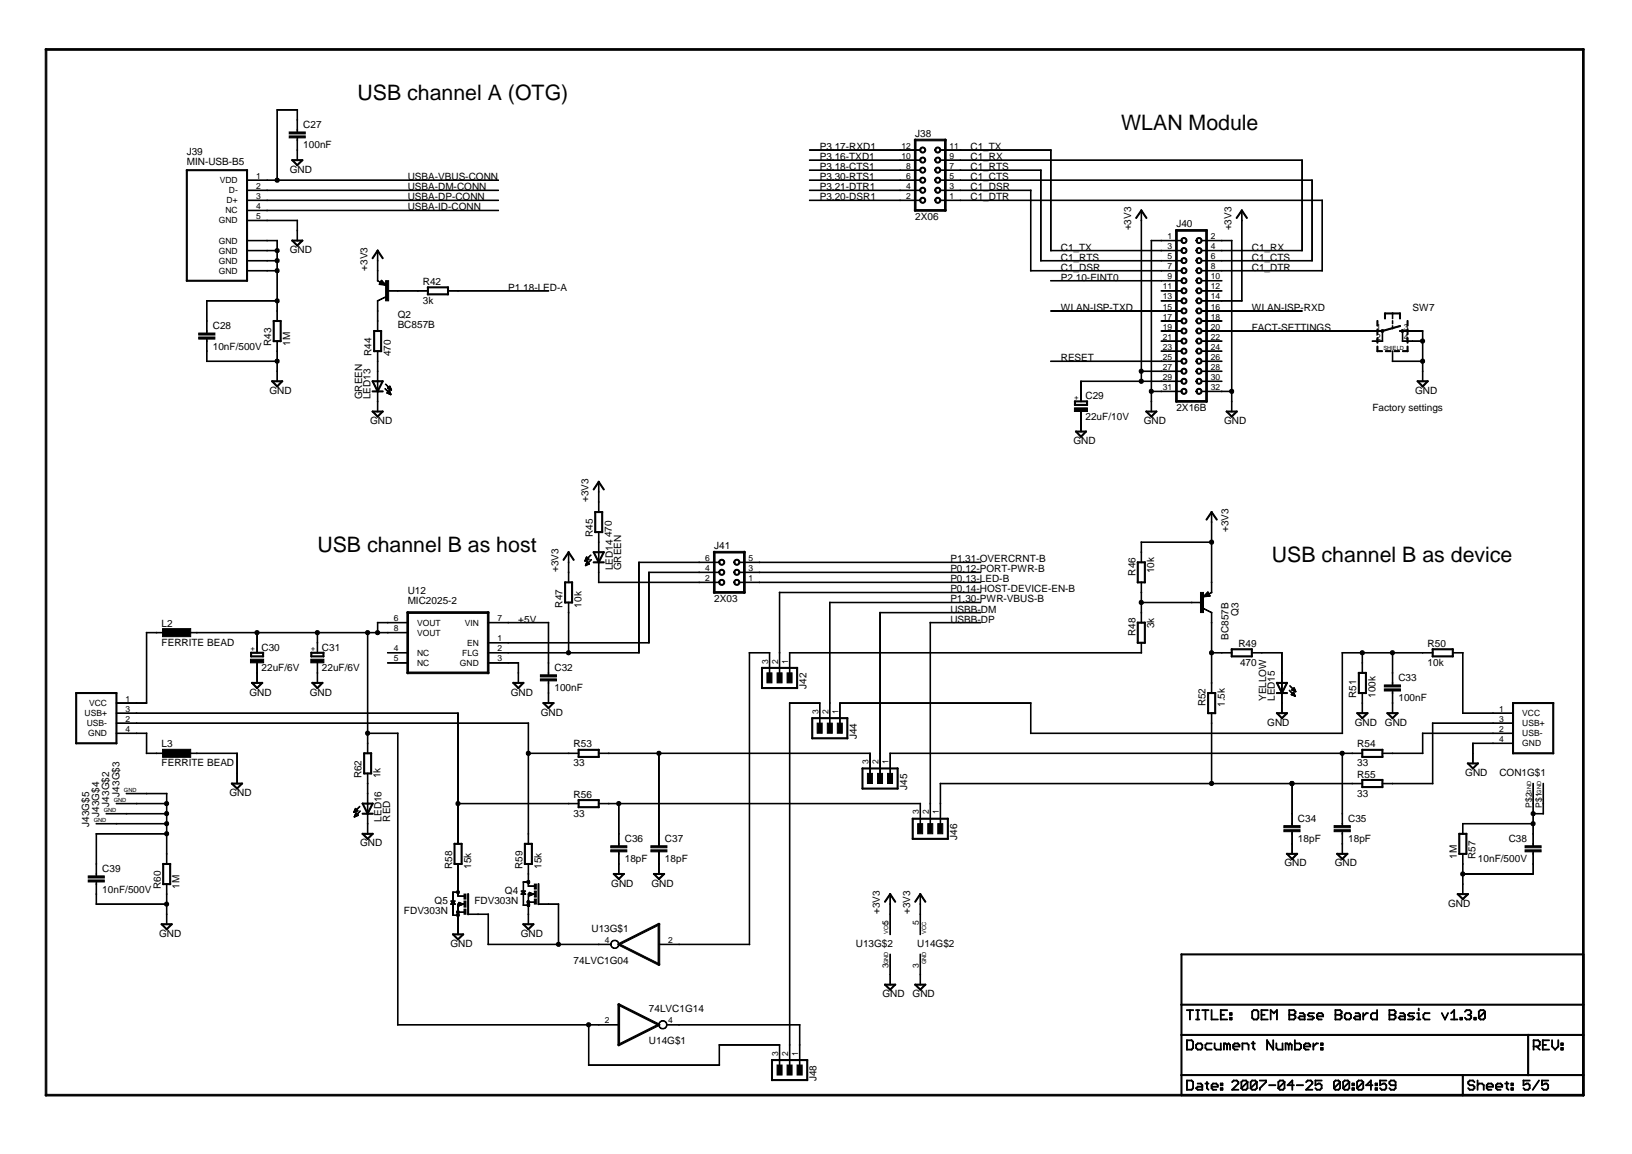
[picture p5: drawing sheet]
<svg xmlns="http://www.w3.org/2000/svg" width="297mm" height="210mm" viewBox="0 0 297 210" stroke-linecap="round" stroke-linejoin="round" font-family="sans-serif">
<defs><g id="words">
<g font-size="3.9">
<text x="65.1" y="18.1">USB channel A (OTG)</text>
<text x="204.1" y="23.6">WLAN Module</text>
<text x="57.8" y="100.4">USB channel B as host</text>
<text x="231.5" y="102.3">USB channel B as device</text>
</g>
<g font-size="1.8">
<text x="55.2" y="23.3">C27</text>
<text x="34" y="28.2">J39</text>
<text x="55.2" y="27">100nF</text>
<text x="149.2" y="29.1">P3.16-TXD1</text>
<text x="149.2" y="27.3">P3.17-RXD1</text>
<text x="166.6" y="24.9">J38</text>
<text x="176.6" y="29.1">C1_RX</text>
<text x="176.6" y="27.3">C1_TX</text>
<text x="34" y="30">MIN-USB-B5</text>
<text x="52.7" y="31.4">GND</text>
<text x="74.2" y="34.6">USBA-DM-CONN</text>
<text x="74.2" y="32.8">USBA-VBUS-CONN</text>
<text x="149.2" y="30.9">P3.18-CTS1</text>
<text x="149.2" y="34.6">P3.21-DTR1</text>
<text x="149.2" y="32.8">P3.30-RTS1</text>
<text x="176.6" y="30.9">C1_RTS</text>
<text x="176.6" y="32.8">C1_CTS</text>
<text x="176.6" y="34.6">C1_DSR</text>
<text x="74.2" y="36.4">USBA-DP-CONN</text>
<text x="74.2" y="38.3">USBA-ID-CONN</text>
<text x="149.2" y="36.4">P3.20-DSR1</text>
<text x="166.6" y="40.1">2X06</text>
<text x="176.6" y="36.4">C1_DTR</text>
<text x="205.9" y="41.9" transform="rotate(-90 205.9 41.9)">+3V3</text>
<text x="214.1" y="41.4">J40</text>
<text x="224.2" y="41.9" transform="rotate(-90 224.2 41.9)">+3V3</text>
<text x="52.7" y="46">GND</text>
<text x="193.1" y="45.6">C1_TX</text>
<text x="193.1" y="47.4">C1_RTS</text>
<text x="227.8" y="45.6">C1_RX</text>
<text x="227.8" y="47.4">C1_CTS</text>
<text x="66.9" y="49.2" transform="rotate(-90 66.9 49.2)">+3V3</text>
<text x="77" y="51.8">R42</text>
<text x="92.5" y="52.9">P1.18-LED-A</text>
<text x="193.1" y="49.2">C1_DSR</text>
<text x="193.1" y="51.1">P2.10-EINT0</text>
<text x="227.8" y="49.2">C1_DTR</text>
<text x="38.7" y="59.9">C28</text>
<text x="72.4" y="59.6">BC857B</text>
<text x="72.4" y="57.8">Q2</text>
<text x="77" y="55.3">3k</text>
<text x="193.1" y="56.6">WLAN-ISP-TXD</text>
<text x="227.8" y="56.6">WLAN-ISP-RXD</text>
<text x="257.1" y="56.6">SW7</text>
<text x="38.7" y="63.6">10nF/500V</text>
<text x="49.4" y="62.9" transform="rotate(-90 49.4 62.9)">R43</text>
<text x="52.8" y="62.9" transform="rotate(-90 52.8 62.9)">1M</text>
<text x="67.6" y="64.8" transform="rotate(-90 67.6 64.8)">R44</text>
<text x="71.1" y="64.8" transform="rotate(-90 71.1 64.8)">470</text>
<text x="193.1" y="65.7">RESET</text>
<text x="227.8" y="60.2">FACT-SETTINGS</text>
<text x="49.1" y="71.6">GND</text>
<text x="257.6" y="71.6">GND</text>
<text x="65.9" y="72.6" transform="rotate(-90 65.9 72.6)">GREEN</text>
<text x="67.3" y="77.1">GND</text>
<text x="67.4" y="72.6" transform="rotate(-90 67.4 72.6)">LED13</text>
<text x="197.6" y="72.7">C29</text>
<text x="197.6" y="76.3">22uF/10V</text>
<text x="208.2" y="77.1">GND</text>
<text x="214.1" y="74.8">2X16B</text>
<text x="222.8" y="77.1">GND</text>
<text x="249.8" y="74.8">Factory settings</text>
<text x="195.4" y="80.8">GND</text>
<text x="107.1" y="91.3" transform="rotate(-90 107.1 91.3)">+3V3</text>
<text x="107.9" y="97.7" transform="rotate(-90 107.9 97.7)">R45</text>
<text x="111.3" y="97.7" transform="rotate(-90 111.3 97.7)">470</text>
<text x="130" y="99.9">J41</text>
<text x="223.6" y="96.8" transform="rotate(-90 223.6 96.8)">+3V3</text>
<text x="101.6" y="104.1" transform="rotate(-90 101.6 104.1)">+3V3</text>
<text x="111.5" y="103.7" transform="rotate(-90 111.5 103.7)">LED14</text>
<text x="113.1" y="103.7" transform="rotate(-90 113.1 103.7)">GREEN</text>
<text x="173" y="105.9">P0.13-LED-B</text>
<text x="173" y="104.1">P0.12-PORT-PWR-B</text>
<text x="173" y="107.8">P0.14-HOST-DEVICE-EN-B</text>
<text x="173" y="102.3">P1.31-OVERCRNT-B</text>
<text x="206.6" y="104.7" transform="rotate(-90 206.6 104.7)">R46</text>
<text x="210.1" y="104.3" transform="rotate(-90 210.1 104.3)">10k</text>
<text x="74.2" y="109.9">MIC2025-2</text>
<text x="74.2" y="108.1">U12</text>
<text x="94.3" y="113.2">+5V</text>
<text x="102.4" y="110.5" transform="rotate(-90 102.4 110.5)">R47</text>
<text x="105.9" y="110.5" transform="rotate(-90 105.9 110.5)">10k</text>
<text x="130" y="109.6">2X03</text>
<text x="173" y="109.6">P1.30-PWR-VBUS-B</text>
<text x="173" y="113.2">USBB-DP</text>
<text x="173" y="111.4">USBB-DM</text>
<text x="225.4" y="112" transform="rotate(-90 225.4 112)">Q3</text>
<text x="29.4" y="114">L2</text>
<text x="29.4" y="117.5">FERRITE BEAD</text>
<text x="47.6" y="118.4">C30</text>
<text x="58.6" y="118.4">C31</text>
<text x="206.6" y="115.7" transform="rotate(-90 206.6 115.7)">R48</text>
<text x="210.1" y="114.3" transform="rotate(-90 210.1 114.3)">3k</text>
<text x="223.6" y="116.4" transform="rotate(-90 223.6 116.4)">BC857B</text>
<text x="225.4" y="117.6">R49</text>
<text x="259.8" y="117.6">R50</text>
<text x="47.6" y="122">22uF/6V</text>
<text x="58.6" y="122">22uF/6V</text>
<text x="100.9" y="122.1">C32</text>
<text x="100.9" y="125.8">100nF</text>
<text x="146.8" y="125.3" transform="rotate(-90 146.8 125.3)">J42</text>
<text x="225.7" y="121.1">470</text>
<text x="254.5" y="124">C33</text>
<text x="259.8" y="121.1">10k</text>
<text x="45.4" y="126.5">GND</text>
<text x="56.4" y="126.5">GND</text>
<text x="93" y="126.5">GND</text>
<text x="98.4" y="130.2">GND</text>
<text x="219.4" y="128.5" transform="rotate(-90 219.4 128.5)">R52</text>
<text x="222.9" y="128.6" transform="rotate(-90 222.9 128.6)">1.5k</text>
<text x="230.5" y="127.5" transform="rotate(-90 230.5 127.5)">YELLOW</text>
<text x="230.6" y="132">GND</text>
<text x="232" y="127.5" transform="rotate(-90 232 127.5)">LED15</text>
<text x="246.6" y="132">GND</text>
<text x="246.9" y="127" transform="rotate(-90 246.9 127)">R51</text>
<text x="250.3" y="127" transform="rotate(-90 250.3 127)">100k</text>
<text x="252.1" y="132">GND</text>
<text x="254.5" y="127.6">100nF</text>
<text x="29.4" y="135.9">L3</text>
<text x="104.4" y="135.9">R53</text>
<text x="156" y="134.5" transform="rotate(-90 156 134.5)">J44</text>
<text x="247" y="135.9">R54</text>
<text x="29.4" y="139.4">FERRITE BEAD</text>
<text x="65.8" y="141.6" transform="rotate(-90 65.8 141.6)">R62</text>
<text x="69.3" y="141.6" transform="rotate(-90 69.3 141.6)">1k</text>
<text x="104.4" y="139.4">33</text>
<text x="165.1" y="143.6" transform="rotate(-90 165.1 143.6)">J45</text>
<text x="247" y="141.4">R55</text>
<text x="247" y="139.4">33</text>
<text x="266.7" y="141.1">GND</text>
<text x="272.9" y="141.2">CON1G$1</text>
<text x="18.1" y="148.5" transform="rotate(-90 18.1 148.5)">J43G$4</text>
<text x="19.9" y="146.7" transform="rotate(-90 19.9 146.7)">J43G$2</text>
<text x="21.7" y="144.9" transform="rotate(-90 21.7 144.9)">J43G$3</text>
<text x="41.8" y="144.8">GND</text>
<text x="69.5" y="149.5" transform="rotate(-90 69.5 149.5)">LED16</text>
<text x="71" y="149.5" transform="rotate(-90 71 149.5)">RED</text>
<text x="104.4" y="145.1">R56</text>
<text x="104.4" y="148.5">33</text>
<text x="236.2" y="149.5">C34</text>
<text x="245.4" y="149.5">C35</text>
<text x="247" y="144.9">33</text>
<text x="16.3" y="150.4" transform="rotate(-90 16.3 150.4)">J43G$5</text>
<text x="65.5" y="153.9">GND</text>
<text x="113.7" y="153.2">C36</text>
<text x="121" y="153.2">C37</text>
<text x="174.2" y="152.8" transform="rotate(-90 174.2 152.8)">J46</text>
<text x="236.2" y="153.2">18pF</text>
<text x="245.4" y="153.2">18pF</text>
<text x="274.6" y="153.2">C38</text>
<text x="18.6" y="158.7">C39</text>
<text x="29.2" y="161.7" transform="rotate(-90 29.2 161.7)">R60</text>
<text x="32.7" y="161.7" transform="rotate(-90 32.7 161.7)">1M</text>
<text x="82.3" y="158.1" transform="rotate(-90 82.3 158.1)">R58</text>
<text x="85.7" y="158.1" transform="rotate(-90 85.7 158.1)">15k</text>
<text x="95.1" y="158.1" transform="rotate(-90 95.1 158.1)">R59</text>
<text x="98.5" y="158.1" transform="rotate(-90 98.5 158.1)">15k</text>
<text x="111.2" y="161.2">GND</text>
<text x="113.7" y="156.9">18pF</text>
<text x="118.6" y="161.2">GND</text>
<text x="121" y="156.9">18pF</text>
<text x="233.8" y="157.6">GND</text>
<text x="242.9" y="157.6">GND</text>
<text x="265.1" y="156.2" transform="rotate(-90 265.1 156.2)">1M</text>
<text x="268.6" y="156.2" transform="rotate(-90 268.6 156.2)">R57</text>
<text x="269" y="156.9">10nF/500V</text>
<text x="18.6" y="162.3">10nF/500V</text>
<text x="73.5" y="166.3">FDV303N</text>
<text x="79.1" y="164.4">Q5</text>
<text x="86.3" y="164.4">FDV303N</text>
<text x="91.9" y="162.6">Q4</text>
<text x="160.2" y="166.3" transform="rotate(-90 160.2 166.3)">+3V3</text>
<text x="165.6" y="166.3" transform="rotate(-90 165.6 166.3)">+3V3</text>
<text x="263.6" y="164.9">GND</text>
<text x="29" y="170.4">GND</text>
<text x="82" y="172.2">GND</text>
<text x="94.8" y="170.4">GND</text>
<text x="107.7" y="169.5">U13G$1</text>
<text x="155.8" y="172.3">U13G$2</text>
<text x="166.9" y="172.3">U14G$2</text>
<text x="104.4" y="175.4">74LVC1G04</text>
<text x="118.1" y="184">74LVC1G14</text>
<text x="160.6" y="181.4">GND</text>
<text x="166.1" y="181.4">GND</text>
<text x="118.1" y="189.9">U14G$1</text>
<text x="148.6" y="196.7" transform="rotate(-90 148.6 196.7)">J48</text>
</g>
<g font-size="1.5">
<text x="164.1" y="27">12</text>
<text x="164.1" y="28.9">10</text>
<text x="172.8" y="27">11</text>
<text x="172.8" y="28.9">9</text>
<text x="40" y="33.3">VDD</text>
<text x="41.7" y="35.2">D-</text>
<text x="46.6" y="32.5">1</text>
<text x="46.6" y="34.4">2</text>
<text x="164.9" y="34.4">4</text>
<text x="164.9" y="32.5">6</text>
<text x="164.9" y="30.7">8</text>
<text x="172.8" y="34.4">3</text>
<text x="172.8" y="32.5">5</text>
<text x="172.8" y="30.7">7</text>
<text x="39.8" y="40.6">GND</text>
<text x="41" y="38.8">NC</text>
<text x="41.3" y="37">D+</text>
<text x="46.6" y="36.2">3</text>
<text x="46.6" y="38">4</text>
<text x="46.6" y="39.8">5</text>
<text x="164.9" y="36.2">2</text>
<text x="172.8" y="36.2">1</text>
<text x="39.8" y="44.3">GND</text>
<text x="39.8" y="46.1">GND</text>
<text x="39.8" y="48">GND</text>
<text x="212.5" y="43.5">1</text>
<text x="212.5" y="45.3">3</text>
<text x="212.5" y="47.2">5</text>
<text x="220.4" y="43.5">2</text>
<text x="220.4" y="45.3">4</text>
<text x="220.4" y="47.2">6</text>
<text x="39.8" y="49.8">GND</text>
<text x="211.6" y="52.6">11</text>
<text x="212.5" y="49">7</text>
<text x="212.5" y="50.8">9</text>
<text x="220.4" y="52.6">12</text>
<text x="220.4" y="49">8</text>
<text x="220.4" y="50.8">10</text>
<text x="211.6" y="54.5">13</text>
<text x="211.6" y="56.3">15</text>
<text x="211.6" y="58.1">17</text>
<text x="211.6" y="59.9">19</text>
<text x="220.4" y="54.5">14</text>
<text x="220.4" y="56.3">16</text>
<text x="220.4" y="58.1">18</text>
<text x="220.4" y="59.9">20</text>
<text x="250.5" y="59.9">1</text>
<text x="255.5" y="59.9">3</text>
<text x="211.6" y="61.8">21</text>
<text x="211.6" y="63.6">23</text>
<text x="211.6" y="65.4">25</text>
<text x="220.4" y="61.8">22</text>
<text x="220.4" y="63.6">24</text>
<text x="220.4" y="65.4">26</text>
<text x="250.5" y="61.8">2</text>
<text x="255.5" y="61.8">4</text>
<text x="211.6" y="67.3">27</text>
<text x="211.6" y="69.1">29</text>
<text x="211.6" y="70.9">31</text>
<text x="220.4" y="67.3">28</text>
<text x="220.4" y="69.1">30</text>
<text x="220.4" y="70.9">32</text>
<text x="128.4" y="105.7">2</text>
<text x="128.4" y="103.8">4</text>
<text x="128.4" y="102">6</text>
<text x="136.2" y="105.7">1</text>
<text x="136.2" y="103.8">3</text>
<text x="136.2" y="102">5</text>
<text x="71.7" y="113">6</text>
<text x="75.9" y="113.8">VOUT</text>
<text x="84.6" y="113.8">VIN</text>
<text x="90.5" y="113">7</text>
<text x="71.7" y="114.8">8</text>
<text x="71.7" y="118.5">4</text>
<text x="75.9" y="115.6">VOUT</text>
<text x="75.9" y="119.3">NC</text>
<text x="84.1" y="119.3">FLG</text>
<text x="85" y="117.5">EN</text>
<text x="90.5" y="116.6">1</text>
<text x="90.5" y="118.5">2</text>
<text x="71.7" y="120.3">5</text>
<text x="75.9" y="121.1">NC</text>
<text x="83.7" y="121.1">GND</text>
<text x="90.5" y="120.3">3</text>
<text x="139.8" y="120.7" transform="rotate(-90 139.8 120.7)">3</text>
<text x="141.6" y="120.7" transform="rotate(-90 141.6 120.7)">2</text>
<text x="143.4" y="120.7" transform="rotate(-90 143.4 120.7)">1</text>
<text x="15.4" y="130.3">USB+</text>
<text x="16.2" y="128.4">VCC</text>
<text x="22.9" y="127.6">1</text>
<text x="22.9" y="129.5">3</text>
<text x="22.9" y="131.3">2</text>
<text x="148.9" y="129.9" transform="rotate(-90 148.9 129.9)">3</text>
<text x="150.8" y="129.9" transform="rotate(-90 150.8 129.9)">2</text>
<text x="152.6" y="129.9" transform="rotate(-90 152.6 129.9)">1</text>
<text x="272.8" y="129.5">1</text>
<text x="272.8" y="131.3">3</text>
<text x="277.1" y="130.3">VCC</text>
<text x="15.8" y="132.1">USB-</text>
<text x="16" y="133.9">GND</text>
<text x="22.9" y="133.1">4</text>
<text x="272.8" y="133.1">2</text>
<text x="272.8" y="134.9">4</text>
<text x="277.1" y="132.1">USB+</text>
<text x="277.1" y="133.9">USB-</text>
<text x="277.1" y="135.7">GND</text>
<text x="158.1" y="139" transform="rotate(-90 158.1 139)">3</text>
<text x="159.9" y="139" transform="rotate(-90 159.9 139)">2</text>
<text x="161.7" y="139" transform="rotate(-90 161.7 139)">1</text>
<text x="167.2" y="148.1" transform="rotate(-90 167.2 148.1)">3</text>
<text x="169.1" y="148.1" transform="rotate(-90 169.1 148.1)">2</text>
<text x="170.9" y="148.1" transform="rotate(-90 170.9 148.1)">1</text>
<text x="278.8" y="147" transform="rotate(-90 278.8 147)">P$2</text>
<text x="280.6" y="147" transform="rotate(-90 280.6 147)">P$1</text>
<text x="110.1" y="171.5">4</text>
<text x="121.6" y="171.5">2</text>
<text x="161.7" y="168.3" transform="rotate(-90 161.7 168.3)">5</text>
<text x="167.2" y="168.3" transform="rotate(-90 167.2 168.3)">5</text>
<text x="161.7" y="176.1" transform="rotate(-90 161.7 176.1)">3</text>
<text x="167.2" y="176.1" transform="rotate(-90 167.2 176.1)">3</text>
<text x="110.1" y="186.1">2</text>
<text x="121.6" y="186.1">4</text>
<text x="141.6" y="192" transform="rotate(-90 141.6 192)">3</text>
<text x="143.4" y="192" transform="rotate(-90 143.4 192)">2</text>
<text x="145.3" y="192" transform="rotate(-90 145.3 192)">1</text>
</g>
<g font-size="1.3">
<text x="196.3" y="72.7" transform="rotate(-90 196.3 72.7)">+</text>
<text x="46.4" y="118.4" transform="rotate(-90 46.4 118.4)">+</text>
<text x="57.3" y="118.4" transform="rotate(-90 57.3 118.4)">+</text>
</g>
<g font-size="1">
<text x="251.8" y="63.7">SHIELD</text>
<text x="22.6" y="144">GND</text>
<text x="17.1" y="149.5">GND</text>
<text x="18.9" y="147.6">GND</text>
<text x="20.7" y="145.8">GND</text>
<text x="278.7" y="144.3" transform="rotate(-90 278.7 144.3)">GND</text>
<text x="280.5" y="144.3" transform="rotate(-90 280.5 144.3)">GND</text>
<text x="161.6" y="169.9" transform="rotate(-90 161.6 169.9)">VCC</text>
<text x="168.6" y="169.9" transform="rotate(-90 168.6 169.9)">VCC</text>
<text x="161.6" y="175.4" transform="rotate(-90 161.6 175.4)">GND</text>
<text x="168.6" y="175.4" transform="rotate(-90 168.6 175.4)">GND</text>
</g>
</g></defs>
<g fill="#000" stroke="#000" stroke-width=".18">
<path d="M8.2 8.9l280-.1 .1 .3h-280z" fill-rule="evenodd"/>
<path d="M34 30.9h11l.1 .1-11.1 .1z" fill-rule="evenodd"/>
<path d="M44.9 32.7l3.8 .1z" fill-rule="evenodd"/>
<path d="M44.9 34.6h3.8z" fill-rule="evenodd"/>
<path d="M44.9 36.4l3.8 .1z" fill-rule="evenodd"/>
<path d="M44.9 38.2l3.8 .1z" fill-rule="evenodd"/>
<path d="M48.6 32.7l1.9 .1z" fill-rule="evenodd"/>
<path d="M50.4 19.9l.1 12.9z" fill-rule="evenodd"/>
<path d="M52.6 24.7h3v.4h-3z" fill-rule="evenodd"/>
<path d="M52.6 24h3v.4h-3z" fill-rule="evenodd"/>
<path d="M50.4 19.9l3.8 .1h-3.8z" fill-rule="evenodd"/>
<path d="M54.1 19.9v2z" fill-rule="evenodd"/>
<path d="M54.1 21.8v1.9z" fill-rule="evenodd"/>
<path d="M54.1 25.4v1.9z" fill-rule="evenodd"/>
<path d="M54.1 23.6v.5z" fill-rule="evenodd"/>
<path d="M54.1 25.1h.1l-.1 .4z" fill-rule="evenodd"/>
<path d="M54.1 27.3h.1l-.1 1.9z" fill-rule="evenodd"/>
<path d="M53.2 29l1 1-.1 .1-1-.9z" fill-rule="evenodd"/>
<path d="M53.2 29h1.9v.2h-1.9z" fill-rule="evenodd"/>
<path d="M54 30l1-1 .1 .1-1 1z" fill-rule="evenodd"/>
<path d="M48.6 36.4l42.1 .1z" fill-rule="evenodd"/>
<path d="M48.6 34.6h42.1z" fill-rule="evenodd"/>
<path d="M48.6 38.2l42.1 .1z" fill-rule="evenodd"/>
<path d="M50.4 32.7l40.3 .1z" fill-rule="evenodd"/>
<path d="M147.3 29.1l16.6 .1z" fill-rule="evenodd"/>
<path d="M147.3 27.3h16.6z" fill-rule="evenodd"/>
<path d="M147.3 30.9l16.6 .1h-16.6z" fill-rule="evenodd"/>
<path d="M147.3 36.4l16.6 .1z" fill-rule="evenodd"/>
<path d="M147.3 34.6h16.6z" fill-rule="evenodd"/>
<path d="M147.3 32.7l16.6 .1z" fill-rule="evenodd"/>
<path d="M166.5 25.3l.2 .1-.1 13-.2-.1z" fill-rule="evenodd"/>
<path d="M167.6 30.5a.59 .59 0 0 1 .9 .3 .56 .56 0 0 1-.2 .6 .56 .56 0 0 1-.6 0l-.3-.5h.2l.1-.2 .4-.1 .2 .3-.2 .4h-.4l-.1-.4h-.2z" fill-rule="evenodd"/>
<path d="M167.5 28.7a.6 .6 0 0 1 .8 0 .52 .52 0 0 1 .1 .8l-.6 .2a.38 .38 0 0 1-.3-.3 .38 .38 0 0 1 .1-.4 .37 .37 0 0 1 .6-.2 .37 .37 0 0 1 0 .6 .37 .37 0 0 1-.6-.1v-.2h-.2z" fill-rule="evenodd"/>
<path d="M167.5 26.9l.4-.2a.56 .56 0 0 1 .6 .4 .56 .56 0 0 1-.3 .7h-.4l-.4-.4v-.1h.2l.2-.3 .3-.1a.36 .36 0 0 1 .2 .4 .36 .36 0 0 1-.3 .3h-.3l-.1-.3h-.2z" fill-rule="evenodd"/>
<path d="M167.5 32.4l.3-.2a.55 .55 0 0 1 .7 .7 .55 .55 0 0 1-.9 .3l-.2-.4h.2l.3-.4 .3 .1a.37 .37 0 0 1-.1 .6 .37 .37 0 0 1-.5-.3h-.2z" fill-rule="evenodd"/>
<path d="M167.6 34.2a.55 .55 0 0 1 .7 0 .55 .55 0 0 1 .1 .7l-.3 .2h-.4l-.3-.3v-.2h.2a.37 .37 0 0 1 .3-.4 .37 .37 0 0 1 .4 .3 .37 .37 0 0 1-.3 .5l-.2-.1-.2-.3h-.2z" fill-rule="evenodd"/>
<path d="M167.5 36.1l.4-.2a.56 .56 0 0 1 .6 .4 .56 .56 0 0 1-.3 .6h-.6l-.2-.5h.2l.3-.3 .3 .1 .1 .4-.5 .2-.2-.4h-.2z" fill-rule="evenodd"/>
<path d="M163.8 36.4l3.8 .1z" fill-rule="evenodd"/>
<path d="M163.8 34.6h3.8z" fill-rule="evenodd"/>
<path d="M163.8 32.7l3.8 .1z" fill-rule="evenodd"/>
<path d="M163.8 30.9l3.8 .1h-3.8z" fill-rule="evenodd"/>
<path d="M163.8 29.1l3.8 .1z" fill-rule="evenodd"/>
<path d="M163.8 27.3h3.8z" fill-rule="evenodd"/>
<path d="M170.3 30.5a.55 .55 0 0 1 .8 .1 .55 .55 0 0 1-.1 .8 .55 .55 0 0 1-.8-.1l-.1-.4h.2l.2-.3h.3l.2 .3v.2l-.2 .2-.3-.1-.2-.1a.33 .33 0 0 1 0-.6z" fill-rule="evenodd"/>
<path d="M170.3 28.7a.55 .55 0 0 1 .9 .2 .55 .55 0 0 1-.4 .8 .55 .55 0 0 1-.7-.6h.2a.36 .36 0 0 1 .3-.4 .36 .36 0 0 1 .4 .3v.2a.36 .36 0 0 1-.3 .3 .36 .36 0 0 1-.4-.4h-.2v-.1z" fill-rule="evenodd"/>
<path d="M170.3 26.9l.1-.1a.54 .54 0 0 1 .6 0 .54 .54 0 0 1 .2 .6l-.1 .2a.55 .55 0 0 1-.6 .2 .55 .55 0 0 1-.4-.5h.2l.2-.4h.3l.2 .2v.3l-.2 .2h-.3l-.2-.3h-.2z" fill-rule="evenodd"/>
<path d="M170.3 32.4a.56 .56 0 0 1 .9 .1 .56 .56 0 0 1-.4 .8 .54 .54 0 0 1-.7-.5h.2l.2-.3 .2-.1 .3 .2v.3a.36 .36 0 0 1-.4 .2 .36 .36 0 0 1-.3-.3h-.2z" fill-rule="evenodd"/>
<path d="M170.3 34.2l.5-.1a.55 .55 0 0 1 .4 .8 .55 .55 0 0 1-1 0l-.1-.3h.2a.35 .35 0 0 1 .2-.3 .35 .35 0 0 1 .4 0l.1 .2-.1 .4h-.4l-.2-.2a.3 .3 0 0 1 0-.5z" fill-rule="evenodd"/>
<path d="M170.3 36h.1a.54 .54 0 0 1 .6 0 .54 .54 0 0 1 .2 .6l-.1 .2a.55 .55 0 0 1-.6 .2 .55 .55 0 0 1-.4-.6h.2l.2-.3h.3l.2 .2v.3l-.2 .2-.3-.1-.2-.3h-.2z" fill-rule="evenodd"/>
<path d="M166.5 38.1h5.6l.1 .2-5.7 .1z" fill-rule="evenodd"/>
<path d="M166.5 25.3h5.6l.1 .2-5.7 .1z" fill-rule="evenodd"/>
<path d="M172 25.3l.2 .1-.1 13-.2-.1z" fill-rule="evenodd"/>
<path d="M171.1 36.4l3.8 .1z" fill-rule="evenodd"/>
<path d="M171.1 34.6h3.8z" fill-rule="evenodd"/>
<path d="M171.1 32.7l3.8 .1z" fill-rule="evenodd"/>
<path d="M171.1 30.9l3.8 .1h-3.8z" fill-rule="evenodd"/>
<path d="M171.1 29.1l3.8 .1z" fill-rule="evenodd"/>
<path d="M171.1 27.3h3.8z" fill-rule="evenodd"/>
<path d="M174.7 34.6h13z" fill-rule="evenodd"/>
<path d="M174.8 30.9l14.7 .1h-14.7z" fill-rule="evenodd"/>
<path d="M174.7 27.3h16.6z" fill-rule="evenodd"/>
<path d="M207.7 38.2l.1 .1-1 1.4-.1-.1z" fill-rule="evenodd"/>
<path d="M207.7 38.2l1 1.4v.1l-1.1-1.4z" fill-rule="evenodd"/>
<path d="M226 38.2l.1 .1-1 1.4-.1-.1z" fill-rule="evenodd"/>
<path d="M226 38.2l1 1.4v.1l-1.1-1.4z" fill-rule="evenodd"/>
<path d="M174.7 29.1l62.3 .1z" fill-rule="evenodd"/>
<path d="M174.7 32.7l64.2 .1z" fill-rule="evenodd"/>
<path d="M174.7 36.4l66 .1z" fill-rule="evenodd"/>
<path d="M34 30.9h.1l-.1 20.3-.1-.1z" fill-rule="evenodd"/>
<path d="M37.6 54.7h.1v3.7z" fill-rule="evenodd"/>
<path d="M44.9 30.9h.2l-.1 20.3-.1-.1z" fill-rule="evenodd"/>
<path d="M34 51h11l.1 .1-11.1 .1z" fill-rule="evenodd"/>
<path d="M44.9 40.1h3.8z" fill-rule="evenodd"/>
<path d="M44.9 43.7l3.8 .1z" fill-rule="evenodd"/>
<path d="M44.9 45.6h3.8z" fill-rule="evenodd"/>
<path d="M44.9 47.4l3.8 .1z" fill-rule="evenodd"/>
<path d="M44.9 49.2l3.8 .1z" fill-rule="evenodd"/>
<path d="M48.6 43.7l1.9 .1z" fill-rule="evenodd"/>
<path d="M50.4 43.7h.1v1.9z" fill-rule="evenodd"/>
<path d="M48.6 45.6h1.9z" fill-rule="evenodd"/>
<path d="M50.4 45.6h.1v1.9z" fill-rule="evenodd"/>
<path d="M48.6 47.4l1.9 .1z" fill-rule="evenodd"/>
<path d="M50.4 47.4h.1v1.9z" fill-rule="evenodd"/>
<path d="M48.6 49.2l1.9 .1z" fill-rule="evenodd"/>
<path d="M37.6 54.7l12.9 .1z" fill-rule="evenodd"/>
<path d="M50.4 54.7h.1v1.9z" fill-rule="evenodd"/>
<path d="M50.4 49.2h.1v5.6z" fill-rule="evenodd"/>
<path d="M50.4 56.5h.1v1.9z" fill-rule="evenodd"/>
<path d="M49.7 58.4l1.4-.1 .1 .1-1.4 .1z" fill-rule="evenodd"/>
<path d="M48.6 40.1h5.6z" fill-rule="evenodd"/>
<path d="M54.1 40v2z" fill-rule="evenodd"/>
<path d="M54.1 41.9h.1l-.1 1.9z" fill-rule="evenodd"/>
<path d="M53.2 43.7l1 .9-.1 .2-1-1z" fill-rule="evenodd"/>
<path d="M53.2 43.7h1.9v.1l-1.9 .1z" fill-rule="evenodd"/>
<path d="M54 44.6l1-.9h.1l-1 1.1z" fill-rule="evenodd"/>
<path d="M68.7 45.5l.1 .1-1 1.5-.1-.2z" fill-rule="evenodd"/>
<path d="M68.7 47.4h.1v1.9z" fill-rule="evenodd"/>
<path d="M68.7 56.5h.1v1.9z" fill-rule="evenodd"/>
<path d="M68.7 49.2h.1v1.9z" fill-rule="evenodd"/>
<path d="M68.7 54.7h.1v1.9z" fill-rule="evenodd"/>
<path d="M68.7 45.6h.1v1.9z" fill-rule="evenodd"/>
<path d="M69.4 51l.1 .1-.5 .7z" fill-rule="evenodd"/>
<path d="M69.4 51.1l.2 .1-.4 .5-.1-.1z" fill-rule="evenodd"/>
<path d="M68.7 51l.6 .4z" fill-rule="evenodd"/>
<path d="M69.4 51.2l.2 .2-.3 .3-.1-.1z" fill-rule="evenodd"/>
<path d="M68.6 45.6l.2-.1 .9 1.4v.2z" fill-rule="evenodd"/>
<path d="M69.4 51.2l.4 .4h-.1l-.3-.2z" fill-rule="evenodd"/>
<path d="M69.4 51.5l.4-.1v.2h-.4z" fill-rule="evenodd"/>
<path d="M69.4 51.1l.7 .5v.2l-.7-.6z" fill-rule="evenodd"/>
<path d="M69.2 51.6h.9v.2l-.9-.1z" fill-rule="evenodd"/>
<path d="M70.2 51.1h.5v3.6h-.5z" fill-rule="evenodd"/>
<path d="M69.4 51l.8 .9z" fill-rule="evenodd"/>
<path d="M69 51.6l1.2 .3-1.2-.1z" fill-rule="evenodd"/>
<path d="M68.7 54.7l1.5-.7-1.5 .8z" fill-rule="evenodd"/>
<path d="M70.5 52.9h2z" fill-rule="evenodd"/>
<path d="M72.3 52.9h3.8z" fill-rule="evenodd"/>
<path d="M76 52.9h1.9z" fill-rule="evenodd"/>
<path d="M77.8 52.2h.2l-.1 1.4h-.1z" fill-rule="evenodd"/>
<path d="M77.8 53.5l3.8-.1v.2h-3.8z" fill-rule="evenodd"/>
<path d="M77.8 52.2h3.8v.1l-3.8 .1z" fill-rule="evenodd"/>
<path d="M81.5 52.2h.1v1.4h-.2z" fill-rule="evenodd"/>
<path d="M81.5 52.9h1.9z" fill-rule="evenodd"/>
<path d="M83.3 52.9h16.6z" fill-rule="evenodd"/>
<path d="M187.6 34.6h.1l-.1 14.7z" fill-rule="evenodd"/>
<path d="M189.4 30.9l.1 16.6z" fill-rule="evenodd"/>
<path d="M191.2 27.3h.1v18.3z" fill-rule="evenodd"/>
<path d="M207.7 38.2h.1v2z" fill-rule="evenodd"/>
<path d="M209.5 43.7l1.9 .1z" fill-rule="evenodd"/>
<path d="M191.2 45.6h20.2z" fill-rule="evenodd"/>
<path d="M189.4 47.4l22 .1z" fill-rule="evenodd"/>
<path d="M187.6 49.2l23.8 .1z" fill-rule="evenodd"/>
<path d="M191.2 51l20.2 .1z" fill-rule="evenodd"/>
<path d="M191.2 56.5l20.2 .1z" fill-rule="evenodd"/>
<path d="M215.1 50.7a.55 .55 0 0 1 .9 .1 .55 .55 0 0 1-.4 .8 .55 .55 0 0 1-.7-.5l.6-.4 .3 .1 .1 .3a.38 .38 0 0 1-.4 .3 .38 .38 0 0 1-.3-.2l-.1-.1a.22 .22 0 0 1-.1-.2 .22 .22 0 0 1 .1-.2z" fill-rule="evenodd"/>
<path d="M215.1 48.9a.55 .55 0 0 1 .8 0 .55 .55 0 0 1-.2 .8 .55 .55 0 0 1-.8-.5h.2l.2-.3h.3l.2 .2v.3l-.2 .2h-.3l-.2-.4h-.2z" fill-rule="evenodd"/>
<path d="M215.1 47a.55 .55 0 0 1 .8 0 .56 .56 0 0 1-.3 .9h-.2a.37 .37 0 0 1-.4-.2 .37 .37 0 0 1 .2-.4v-.1a.37 .37 0 0 1 .3-.2 .37 .37 0 0 1 .4 .3l-.1 .3-.3 .2-.2-.1-.2-.3a.22 .22 0 0 1-.1-.1 .22 .22 0 0 1 .1-.3z" fill-rule="evenodd"/>
<path d="M215.1 45.2a.55 .55 0 0 1 .9 .1 .55 .55 0 0 1-.4 .8 .55 .55 0 0 1-.7-.5h.2l.2-.4h.3l.2 .2v.3l-.2 .2h-.3l-.2-.3h-.2z" fill-rule="evenodd"/>
<path d="M215.2 43.3l.4-.1a.57 .57 0 0 1 .3 1 .55 .55 0 0 1-.6 .1 .55 .55 0 0 1-.4-.5h.2l.2-.4h.3l.2 .2v.3l-.2 .2-.3-.1-.2-.2h-.2z" fill-rule="evenodd"/>
<path d="M215.2 52.5l.4-.2a.57 .57 0 0 1 .3 1 .55 .55 0 0 1-.6 .1 .55 .55 0 0 1-.4-.5h.2l.2-.3 .3-.1 .2 .2v.3l-.2 .3-.3-.1-.2-.3h-.2z" fill-rule="evenodd"/>
<path d="M215.1 54.4a.55 .55 0 0 1 .9 .1 .55 .55 0 0 1-.4 .8 .55 .55 0 0 1-.7-.6h.2l.2-.3h.3l.2 .2v.3l-.2 .2-.3-.1-.2-.3h-.2z" fill-rule="evenodd"/>
<path d="M215.1 56.2a.55 .55 0 0 1 .8-.1v.1a.55 .55 0 0 1-.2 .9 .55 .55 0 0 1-.8-.5h.2a.38 .38 0 0 1 .3-.4 .38 .38 0 0 1 .4 .2v.3l-.3 .2h-.2l-.2-.3a.22 .22 0 0 1-.1-.2 .22 .22 0 0 1 .1-.2z" fill-rule="evenodd"/>
<path d="M215.1 58a.55 .55 0 0 1 .9 .1 .55 .55 0 0 1-.4 .8 .55 .55 0 0 1-.7-.5h.2l.2-.3 .3-.1 .2 .2v.3l-.2 .2h-.3l-.2-.3h-.2z" fill-rule="evenodd"/>
<path d="M211.3 43.7l3.8 .1z" fill-rule="evenodd"/>
<path d="M211.3 45.6h3.8z" fill-rule="evenodd"/>
<path d="M211.3 47.4l3.8 .1z" fill-rule="evenodd"/>
<path d="M211.3 49.2l3.8 .1z" fill-rule="evenodd"/>
<path d="M211.3 51l3.8 .1z" fill-rule="evenodd"/>
<path d="M211.3 52.9h3.8z" fill-rule="evenodd"/>
<path d="M211.3 54.7l3.8 .1z" fill-rule="evenodd"/>
<path d="M211.3 56.5l3.8 .1z" fill-rule="evenodd"/>
<path d="M211.3 58.4h3.8z" fill-rule="evenodd"/>
<path d="M217.9 50.6l.4-.1a.55 .55 0 0 1 .4 .8 .55 .55 0 0 1-.8 .2l-.1-.1a.25 .25 0 0 1-.1-.2 .25 .25 0 0 1 .2-.2l.2-.3h.2l.2 .1 .1 .3a.37 .37 0 0 1-.4 .3 .37 .37 0 0 1-.3-.3h-.2z" fill-rule="evenodd"/>
<path d="M217.9 48.8l.6-.1a.57 .57 0 0 1 .1 1 .56 .56 0 0 1-.6 0 .56 .56 0 0 1-.3-.5h.2l.2-.3h.3l.2 .3-.3 .4h-.3l-.1-.3a.28 .28 0 0 1-.2-.3 .28 .28 0 0 1 .2-.2z" fill-rule="evenodd"/>
<path d="M217.9 47a.56 .56 0 0 1 .9 .4 .56 .56 0 0 1-.8 .5l-.1-.1a.28 .28 0 0 1-.2-.2 .28 .28 0 0 1 .2-.3 .37 .37 0 0 1 .6-.1 .37 .37 0 0 1-.2 .6l-.2-.1-.2-.2a.28 .28 0 0 1-.2-.3 .28 .28 0 0 1 .2-.2z" fill-rule="evenodd"/>
<path d="M217.9 45.1l.3-.1a.56 .56 0 0 1 .5 .3 .56 .56 0 0 1-.1 .6v.1a.56 .56 0 0 1-.6 .1 .56 .56 0 0 1-.3-.5h.2l.3-.4 .3 .1 .1 .3-.3 .3h-.2l-.2-.3a.28 .28 0 0 1-.2-.3 .28 .28 0 0 1 .2-.2z" fill-rule="evenodd"/>
<path d="M217.9 43.3l.4-.1 .3 .2a.56 .56 0 0 1 .1 .6 .56 .56 0 0 1-.5 .3 .4 .4 0 0 1-.4-.3 .4 .4 0 0 1 .1-.4l.2-.2h.3l.2 .2-.1 .4-.3 .1-.3-.3h-.2z" fill-rule="evenodd"/>
<path d="M217.9 52.5l.4-.2 .3 .2a.56 .56 0 0 1 .1 .7 .56 .56 0 0 1-.5 .2 .4 .4 0 0 1-.4-.2 .4 .4 0 0 1 .1-.5l.2-.1h.3l.2 .2-.1 .3-.3 .2-.3-.4h-.2z" fill-rule="evenodd"/>
<path d="M217.9 54.3l.3-.1a.56 .56 0 0 1 .5 .3 .56 .56 0 0 1-.1 .6 .56 .56 0 0 1-.6 .1 .56 .56 0 0 1-.3-.5h.2l.3-.3h.3l.1 .3-.3 .4h-.2l-.2-.3a.28 .28 0 0 1-.2-.3 .28 .28 0 0 1 .2-.2z" fill-rule="evenodd"/>
<path d="M217.9 56.1a.55 .55 0 0 1 .8 .2 .55 .55 0 0 1-.4 .8l-.4-.1a.28 .28 0 0 1-.2-.3 .28 .28 0 0 1 .2-.2 .37 .37 0 0 1 .6-.2 .37 .37 0 0 1-.2 .6h-.2l-.2-.3a.28 .28 0 0 1-.2-.2 .28 .28 0 0 1 .2-.3z" fill-rule="evenodd"/>
<path d="M217.9 57.9h.6a.57 .57 0 0 1 .1 .9 .56 .56 0 0 1-.6 .1 .56 .56 0 0 1-.3-.5h.2l.2-.4h.3l.2 .4-.3 .3h-.3l-.1-.3a.28 .28 0 0 1-.2-.2 .28 .28 0 0 1 .2-.3z" fill-rule="evenodd"/>
<path d="M214.1 41.8h5.6v.2l-5.6 .1z" fill-rule="evenodd"/>
<path d="M218.6 43.7l3.8 .1z" fill-rule="evenodd"/>
<path d="M218.6 45.6h3.8z" fill-rule="evenodd"/>
<path d="M218.6 47.4l3.8 .1z" fill-rule="evenodd"/>
<path d="M218.6 49.2l3.8 .1z" fill-rule="evenodd"/>
<path d="M218.6 51l3.8 .1z" fill-rule="evenodd"/>
<path d="M218.6 52.9h3.8z" fill-rule="evenodd"/>
<path d="M218.6 54.7l3.8 .1z" fill-rule="evenodd"/>
<path d="M218.6 56.5l3.8 .1z" fill-rule="evenodd"/>
<path d="M218.6 58.4h3.8z" fill-rule="evenodd"/>
<path d="M222.3 43.7l1.9 .1h-1.9z" fill-rule="evenodd"/>
<path d="M222.3 54.7l3.8 .1h-3.8z" fill-rule="evenodd"/>
<path d="M226 40l.1 14.8z" fill-rule="evenodd"/>
<path d="M226 38.2l.1 2z" fill-rule="evenodd"/>
<path d="M222.3 45.5l14.7 .1h-14.7z" fill-rule="evenodd"/>
<path d="M236.9 29.1h.1v16.5z" fill-rule="evenodd"/>
<path d="M222.3 56.5l14.7 .1h-14.7z" fill-rule="evenodd"/>
<path d="M238.8 32.7h.1l-.1 14.8z" fill-rule="evenodd"/>
<path d="M222.3 47.4l16.6 .1h-16.6z" fill-rule="evenodd"/>
<path d="M240.6 36.4h.1v12.9z" fill-rule="evenodd"/>
<path d="M222.3 49.2l18.4 .1h-18.4z" fill-rule="evenodd"/>
<path d="M250.7 58.3l.1 .1-.1 .9-.1-.1z" fill-rule="evenodd"/>
<path d="M252 56.9l.2 .1-.1 1h-.1z" fill-rule="evenodd"/>
<path d="M253.4 58.3l.1 .6z" fill-rule="evenodd"/>
<path d="M253.4 59.2l.1 .6z" fill-rule="evenodd"/>
<path d="M253.4 57l.1 1z" fill-rule="evenodd"/>
<path d="M252 56.9h1.5l.1 .1-1.6 .1z" fill-rule="evenodd"/>
<path d="M254.8 56.9l.1 .1-.1 1h-.1z" fill-rule="evenodd"/>
<path d="M253.4 56.9h1.4l.1 .1-1.5 .1z" fill-rule="evenodd"/>
<path d="M251.6 60.1l3.3-.8v.1l-3.3 .9z" fill-rule="evenodd"/>
<path d="M256.2 58.3l.1 .1-.1 .9-.1-.1z" fill-rule="evenodd"/>
<path d="M36.2 61.3h2.9v.4h-2.9z" fill-rule="evenodd"/>
<path d="M36.2 60.6h2.9v.3h-2.9z" fill-rule="evenodd"/>
<path d="M37.6 63.8l.1 2z" fill-rule="evenodd"/>
<path d="M37.6 58.4h.1v1.9z" fill-rule="evenodd"/>
<path d="M37.6 62h.1v1.9z" fill-rule="evenodd"/>
<path d="M37.6 60.2h.1v.4z" fill-rule="evenodd"/>
<path d="M37.6 61.7h.1v.4z" fill-rule="evenodd"/>
<path d="M49.7 58.4h.2l-.1 3.7h-.1z" fill-rule="evenodd"/>
<path d="M50.4 65.7h.1v1.9z" fill-rule="evenodd"/>
<path d="M50.4 63.8l.1 2z" fill-rule="evenodd"/>
<path d="M37.6 65.7h12.9z" fill-rule="evenodd"/>
<path d="M50.4 62h.1v1.9z" fill-rule="evenodd"/>
<path d="M50.4 67.5h.1v1.9z" fill-rule="evenodd"/>
<path d="M51.3 69.3l.2 .1-1.1 1v-.1z" fill-rule="evenodd"/>
<path d="M49.4 69.3h.2l.9 1-.1 .1z" fill-rule="evenodd"/>
<path d="M51 58.4h.2l-.1 3.7h-.1z" fill-rule="evenodd"/>
<path d="M49.8 62h1.3l.1 .1h-1.4z" fill-rule="evenodd"/>
<path d="M49.4 69.3h2l.1 .1h-2z" fill-rule="evenodd"/>
<path d="M68 60.2h.2l-.1 3.8-.1-.1z" fill-rule="evenodd"/>
<path d="M68.7 65.7h.1v1.9z" fill-rule="evenodd"/>
<path d="M68.7 58.4h.1v1.9z" fill-rule="evenodd"/>
<path d="M68.7 63.8h.1v2z" fill-rule="evenodd"/>
<path d="M68.7 71.2h.1v1.9z" fill-rule="evenodd"/>
<path d="M68.7 67.5h.1v1.9z" fill-rule="evenodd"/>
<path d="M68.7 69.3h.1v1.9z" fill-rule="evenodd"/>
<path d="M68.7 73h.1v1.9z" fill-rule="evenodd"/>
<path d="M69.6 69.3l.1 .1-1 1.9-.1-.1z" fill-rule="evenodd"/>
<path d="M67.7 69.3h.2l.9 1.9v.1z" fill-rule="evenodd"/>
<path d="M67.7 71.2l1.1-.1v.1l-1 .1z" fill-rule="evenodd"/>
<path d="M67.7 69.3h1.1v.1h-1z" fill-rule="evenodd"/>
<path d="M67.7 74.8h.2l.9 1-.1 .1z" fill-rule="evenodd"/>
<path d="M69.3 60.1l.2 .1-.1 3.8-.1-.1z" fill-rule="evenodd"/>
<path d="M68 60.2l1.4-.1 .1 .1-1.4 .1z" fill-rule="evenodd"/>
<path d="M68 63.8h1.4l.1 .1-1.4 .1z" fill-rule="evenodd"/>
<path d="M68.6 71.2l1.1-.1v.1l-1 .1z" fill-rule="evenodd"/>
<path d="M68.6 69.3h1.1v.1h-1z" fill-rule="evenodd"/>
<path d="M67.7 74.8h2v.1l-1.9 .1z" fill-rule="evenodd"/>
<path d="M68.6 75.7l1-.9h.1l-.9 1.1z" fill-rule="evenodd"/>
<path d="M70.4 71.4l.5-.3-.4 .4z" fill-rule="evenodd"/>
<path d="M70.8 71.1l.1 .1h-.1z" fill-rule="evenodd"/>
<path d="M70.6 71.2l.4 .1z" fill-rule="evenodd"/>
<path d="M70.5 70.6l.5-.3-.4 .4z" fill-rule="evenodd"/>
<path d="M70.5 71.3l.5 .1z" fill-rule="evenodd"/>
<path d="M70.8 70.4h.2z" fill-rule="evenodd"/>
<path d="M70.5 71.5h.6z" fill-rule="evenodd"/>
<path d="M70.7 70.4l.4 .1h-.4z" fill-rule="evenodd"/>
<path d="M70.7 71.6h.4z" fill-rule="evenodd"/>
<path d="M70.5 70.6h.6z" fill-rule="evenodd"/>
<path d="M70.1 70.7l1 1.1z" fill-rule="evenodd"/>
<path d="M70.8 71.1h.1l.2 .7z" fill-rule="evenodd"/>
<path d="M70.4 71.4l.8 .4z" fill-rule="evenodd"/>
<path d="M71 71.7h.2z" fill-rule="evenodd"/>
<path d="M70.7 70.7h.5z" fill-rule="evenodd"/>
<path d="M70.9 70.8l.3 .1z" fill-rule="evenodd"/>
<path d="M70.1 69.9l1.2 1.1z" fill-rule="evenodd"/>
<path d="M70.9 70.3h.1l.2 .7z" fill-rule="evenodd"/>
<path d="M70.5 70.6l.8 .4z" fill-rule="evenodd"/>
<path d="M195.6 74.2h2.3v.6h-2.3z" fill-rule="evenodd"/>
<path d="M195.6 72.9l.1 .1v.7h-.1z" fill-rule="evenodd"/>
<path d="M196.7 69.3h.1v1.9z" fill-rule="evenodd"/>
<path d="M196.7 74.8l.1 1.9z" fill-rule="evenodd"/>
<path d="M196.7 71.2h.1v1.9z" fill-rule="evenodd"/>
<path d="M196.7 76.6h.1v1.9z" fill-rule="evenodd"/>
<path d="M197.6 78.4l.2 .1-1.1 1v-.1z" fill-rule="evenodd"/>
<path d="M195.7 78.5l.2-.1 .9 1.1h-.1z" fill-rule="evenodd"/>
<path d="M195.7 78.5l2-.1 .1 .1-2 .1z" fill-rule="evenodd"/>
<path d="M195.6 73.6h2.3v.1h-2.3z" fill-rule="evenodd"/>
<path d="M197.8 72.9l.1 .1v.7h-.1z" fill-rule="evenodd"/>
<path d="M195.6 72.9h2.3v.1l-2.3 .1z" fill-rule="evenodd"/>
<path d="M207.7 40l.1 27.6z" fill-rule="evenodd"/>
<path d="M207.7 67.5h.1v1.9z" fill-rule="evenodd"/>
<path d="M196.7 69.3l11.1 .1z" fill-rule="evenodd"/>
<path d="M209.5 71.2h.1v1.9z" fill-rule="evenodd"/>
<path d="M209.5 43.7h.1v27.5z" fill-rule="evenodd"/>
<path d="M209.5 73h.1v1.9z" fill-rule="evenodd"/>
<path d="M208.6 74.8l1.1 .9-.1 .2-1-1z" fill-rule="evenodd"/>
<path d="M208.6 74.8h1.9l.1 .1-2 .1z" fill-rule="evenodd"/>
<path d="M209.5 75.7l.9-.9h.2l-1 1.1z" fill-rule="evenodd"/>
<path d="M209.5 71.2h1.9z" fill-rule="evenodd"/>
<path d="M207.7 67.5l3.7 .1z" fill-rule="evenodd"/>
<path d="M207.7 69.3l3.7 .1z" fill-rule="evenodd"/>
<path d="M191.2 65.7h20.2z" fill-rule="evenodd"/>
<path d="M214.1 41.8h.2l-.1 31.4-.2-.1z" fill-rule="evenodd"/>
<path d="M215.1 59.8a.55 .55 0 0 1 .9 .1 .55 .55 0 0 1-.4 .8 .51 .51 0 0 1-.6-.4l-.1-.1h.2l.3-.4 .3 .1 .2 .4a.38 .38 0 0 1-.4 .3 .38 .38 0 0 1-.3-.2l-.1-.2a.22 .22 0 0 1-.1-.1 .22 .22 0 0 1 .1-.3z" fill-rule="evenodd"/>
<path d="M215.1 61.7a.59 .59 0 0 1 .8-.1v.1a.55 .55 0 0 1-.2 .9 .55 .55 0 0 1-.8-.6h.2l.2-.3h.3l.2 .2 .1 .2-.2 .2-.4 .1-.2-.4h-.2z" fill-rule="evenodd"/>
<path d="M215.1 63.5a.55 .55 0 0 1 .9 .1 .55 .55 0 0 1-.4 .8 .55 .55 0 0 1-.7-.5h.2l.3-.4 .3 .1 .2 .2-.1 .3-.2 .1h-.3l-.2-.3a.22 .22 0 0 1-.1-.2 .22 .22 0 0 1 .1-.2z" fill-rule="evenodd"/>
<path d="M215.1 65.3a.55 .55 0 0 1 .8 0 .55 .55 0 0 1-.2 .9 .55 .55 0 0 1-.8-.5h.2a.38 .38 0 0 1 .3-.4 .38 .38 0 0 1 .4 .3v.3l-.3 .2-.2-.1-.2-.3a.22 .22 0 0 1-.1-.2 .22 .22 0 0 1 .1-.2z" fill-rule="evenodd"/>
<path d="M215.1 67.1a.55 .55 0 0 1 .9 .1 .55 .55 0 0 1-.4 .8 .55 .55 0 0 1-.7-.5h.2l.2-.3h.3l.2 .2v.3l-.2 .2-.3-.1-.2-.3h-.2z" fill-rule="evenodd"/>
<path d="M215.1 69l.5-.2a.56 .56 0 0 1 .4 .6 .56 .56 0 0 1-.4 .5 .51 .51 0 0 1-.6-.4l-.1-.2h.2l.3-.3h.3l.2 .4a.38 .38 0 0 1-.4 .3 .38 .38 0 0 1-.3-.2l-.1-.1a.22 .22 0 0 1-.1-.2 .22 .22 0 0 1 .1-.2z" fill-rule="evenodd"/>
<path d="M215.2 70.7l.4-.1a.57 .57 0 0 1 .3 1 .47 .47 0 0 1-.8 0 .47 .47 0 0 1 .1-.7l.4-.1 .2 .2 .1 .3-.2 .2h-.4l-.2-.3h-.2z" fill-rule="evenodd"/>
<path d="M211.3 60.2h3.8z" fill-rule="evenodd"/>
<path d="M211.3 62l3.8 .1z" fill-rule="evenodd"/>
<path d="M211.3 63.8l3.8 .1h-3.8z" fill-rule="evenodd"/>
<path d="M211.3 65.7h3.8z" fill-rule="evenodd"/>
<path d="M211.3 67.5l3.8 .1z" fill-rule="evenodd"/>
<path d="M211.3 69.3l3.8 .1z" fill-rule="evenodd"/>
<path d="M211.3 71.2h3.8z" fill-rule="evenodd"/>
<path d="M217.9 59.8l.4-.1a.55 .55 0 0 1 .4 .7 .55 .55 0 0 1-.8 .2h-.1a.25 .25 0 0 1-.1-.3 .25 .25 0 0 1 .2-.2l.2-.2 .2-.1 .2 .2 .1 .2a.37 .37 0 0 1-.4 .4 .37 .37 0 0 1-.3-.4h-.2z" fill-rule="evenodd"/>
<path d="M217.9 61.6l.4-.1 .3 .2a.56 .56 0 0 1 .1 .6 .56 .56 0 0 1-.5 .3 .4 .4 0 0 1-.4-.3 .4 .4 0 0 1 .1-.4l.2-.2h.3l.2 .2-.1 .4-.3 .1-.3-.4h-.2z" fill-rule="evenodd"/>
<path d="M217.9 63.4l.3-.1a.56 .56 0 0 1 .5 .3 .56 .56 0 0 1-.1 .6 .56 .56 0 0 1-.6 .2 .56 .56 0 0 1-.3-.5h.2l.3-.4 .3 .1 .1 .2-.3 .4h-.2l-.2-.3a.28 .28 0 0 1-.2-.3 .28 .28 0 0 1 .2-.2z" fill-rule="evenodd"/>
<path d="M217.9 65.3a.55 .55 0 0 1 .8 .2 .55 .55 0 0 1-.4 .7l-.4-.1a.28 .28 0 0 1-.2-.2 .28 .28 0 0 1 .2-.3 .37 .37 0 0 1 .6-.1 .37 .37 0 0 1-.2 .6l-.2-.1-.2-.2a.28 .28 0 0 1-.2-.3 .28 .28 0 0 1 .2-.2z" fill-rule="evenodd"/>
<path d="M217.9 67.1l.6-.1a.57 .57 0 0 1 .1 .9 .56 .56 0 0 1-.6 .1 .56 .56 0 0 1-.3-.5h.2l.2-.3h.3l.2 .3-.3 .4-.3-.1-.1-.2a.28 .28 0 0 1-.2-.3 .28 .28 0 0 1 .2-.2z" fill-rule="evenodd"/>
<path d="M217.9 68.9l.2-.1a.54 .54 0 0 1 .7 .7 .54 .54 0 0 1-.9 .2h-.1a.25 .25 0 0 1-.1-.2 .25 .25 0 0 1 .2-.2l.2-.3h.2l.2 .1 .1 .3a.37 .37 0 0 1-.4 .3 .37 .37 0 0 1-.3-.4h-.2z" fill-rule="evenodd"/>
<path d="M217.9 70.7l.4-.1 .3 .2a.56 .56 0 0 1 .1 .6 .56 .56 0 0 1-.5 .3 .4 .4 0 0 1-.4-.2 .4 .4 0 0 1 .1-.5l.2-.2h.3l.2 .3-.1 .3-.3 .1-.3-.3h-.2z" fill-rule="evenodd"/>
<path d="M214 72.9h5.7v.2l-5.6 .1z" fill-rule="evenodd"/>
<path d="M219.5 41.8h.2v31.4l-.2-.1z" fill-rule="evenodd"/>
<path d="M218.6 60.2h3.8z" fill-rule="evenodd"/>
<path d="M218.6 62l3.8 .1z" fill-rule="evenodd"/>
<path d="M218.7 63.8l3.7 .1h-3.7z" fill-rule="evenodd"/>
<path d="M218.6 65.7h3.8z" fill-rule="evenodd"/>
<path d="M218.6 67.5l3.8 .1z" fill-rule="evenodd"/>
<path d="M218.6 69.3l3.8 .1z" fill-rule="evenodd"/>
<path d="M218.6 71.2h3.8z" fill-rule="evenodd"/>
<path d="M222.3 71.1l1.9 .1h-1.9z" fill-rule="evenodd"/>
<path d="M224.1 71.2h.1v1.9z" fill-rule="evenodd"/>
<path d="M224.1 43.7h.1v27.5z" fill-rule="evenodd"/>
<path d="M224.1 73h.1v1.9z" fill-rule="evenodd"/>
<path d="M223.2 74.8l1.1 .9-.1 .2-1-1z" fill-rule="evenodd"/>
<path d="M223.2 74.8h1.9l.1 .1-2 .1z" fill-rule="evenodd"/>
<path d="M224.1 75.7l1-.9h.1l-1 1.1z" fill-rule="evenodd"/>
<path d="M222.3 60.2h27.5l-27.5 .1z" fill-rule="evenodd"/>
<path d="M250.7 59.8l.1 .1-.1 1-.1-.1z" fill-rule="evenodd"/>
<path d="M250.7 61.4l.1 .1-.1 .9h-.1z" fill-rule="evenodd"/>
<path d="M250.7 62.9l.1 .1-.1 1-.1-.1z" fill-rule="evenodd"/>
<path d="M250.7 63.8h.9v.1l-.9 .1z" fill-rule="evenodd"/>
<path d="M249.8 60.2h1.9l-1.9 .1z" fill-rule="evenodd"/>
<path d="M249.8 62l1.9 .1h-1.9z" fill-rule="evenodd"/>
<path d="M251.6 60.2h.1l-.1 1.9z" fill-rule="evenodd"/>
<path d="M252.2 63.8h.9l.1 .1-1 .1z" fill-rule="evenodd"/>
<path d="M253.4 63.8l.1 2z" fill-rule="evenodd"/>
<path d="M253.8 63.8h.9v.1l-.9 .1z" fill-rule="evenodd"/>
<path d="M255.2 60.2h.1v1.9z" fill-rule="evenodd"/>
<path d="M254.8 60.1h.5l.1 .1-.6 .1z" fill-rule="evenodd"/>
<path d="M255.3 63.8h.9l.1 .1-1 .1z" fill-rule="evenodd"/>
<path d="M256.2 62.9l.1 .1-.1 1-.1-.1z" fill-rule="evenodd"/>
<path d="M256.2 61.4l.1 .1-.1 .9h-.1z" fill-rule="evenodd"/>
<path d="M256.2 59.8l.1 .1-.1 1-.1-.1z" fill-rule="evenodd"/>
<path d="M255.2 60.2h2z" fill-rule="evenodd"/>
<path d="M255.2 62l2 .1z" fill-rule="evenodd"/>
<path d="M257 60.2h2z" fill-rule="evenodd"/>
<path d="M258.9 60.2h.1v1.9z" fill-rule="evenodd"/>
<path d="M258.9 62h.1v3.8z" fill-rule="evenodd"/>
<path d="M258.9 65.7h.1v1.9z" fill-rule="evenodd"/>
<path d="M257 62l2 .1z" fill-rule="evenodd"/>
<path d="M253.4 65.7h5.6l-5.6 .1z" fill-rule="evenodd"/>
<path d="M258.9 67.5h.1v1.9z" fill-rule="evenodd"/>
<path d="M259.8 69.3l.1 .1-1 1-.1-.1z" fill-rule="evenodd"/>
<path d="M257.9 69.3h.2l.9 1-.1 .1z" fill-rule="evenodd"/>
<path d="M257.9 69.3h2v.1h-1.9z" fill-rule="evenodd"/>
<path d="M108.9 87.6l.2 .1-1.1 1.4v-.1z" fill-rule="evenodd"/>
<path d="M108.2 93.1h.2v3.8l-.2-.1z" fill-rule="evenodd"/>
<path d="M108.9 89.4l.1 2z" fill-rule="evenodd"/>
<path d="M108.9 91.3h.1v1.9z" fill-rule="evenodd"/>
<path d="M108.9 96.7l.1 2z" fill-rule="evenodd"/>
<path d="M108.9 87.6l.1 1.9z" fill-rule="evenodd"/>
<path d="M109.5 93.1h.2l-.1 3.8-.1-.1z" fill-rule="evenodd"/>
<path d="M108.2 93.1l1.4-.1 .1 .2h-1.4z" fill-rule="evenodd"/>
<path d="M108.3 96.7h1.3l.1 .1-1.4 .1z" fill-rule="evenodd"/>
<path d="M108.9 87.6h.1l1 1.4-.1 .1z" fill-rule="evenodd"/>
<path d="M220.5 93l.1 .2-1 1.4-.1-.1z" fill-rule="evenodd"/>
<path d="M207.7 98.6l12.9 .1z" fill-rule="evenodd"/>
<path d="M220.5 94.9l.1 3.8z" fill-rule="evenodd"/>
<path d="M220.5 93.1l.1 1.9z" fill-rule="evenodd"/>
<path d="M220.5 93l1 1.5v.1l-1.1-1.4z" fill-rule="evenodd"/>
<path d="M26.6 115l2 .1z" fill-rule="evenodd"/>
<path d="M29.6 114.3h5.1v1.5h-5.1z" fill-rule="evenodd"/>
<path d="M28.4 115l2 .1z" fill-rule="evenodd"/>
<path d="M33.9 115l2 .1z" fill-rule="evenodd"/>
<path d="M45.6 119.9h2.4v.7h-2.4z" fill-rule="evenodd"/>
<path d="M45.7 118.6l.1 .1-.1 .8-.1-.1z" fill-rule="evenodd"/>
<path d="M35.8 115l11 .1z" fill-rule="evenodd"/>
<path d="M46.7 115h.1v2z" fill-rule="evenodd"/>
<path d="M46.7 116.9h.1v1.9z" fill-rule="evenodd"/>
<path d="M45.7 119.3h2.2l.1 .1-2.3 .1z" fill-rule="evenodd"/>
<path d="M47.9 118.6l.1 .1-.1 .8-.1-.1z" fill-rule="evenodd"/>
<path d="M45.7 118.6h2.2l.1 .2h-2.3z" fill-rule="evenodd"/>
<path d="M56.6 119.9h2.3v.7h-2.3z" fill-rule="evenodd"/>
<path d="M56.6 118.6l.2 .1-.1 .8-.1-.1z" fill-rule="evenodd"/>
<path d="M46.7 115l11.1 .1z" fill-rule="evenodd"/>
<path d="M57.7 115h.1v2z" fill-rule="evenodd"/>
<path d="M57.7 116.9h.1v1.9z" fill-rule="evenodd"/>
<path d="M56.6 119.4l2.3-.1 .1 .1-2.4 .1z" fill-rule="evenodd"/>
<path d="M58.8 118.6l.2 .1-.1 .8-.1-.1z" fill-rule="evenodd"/>
<path d="M56.6 118.6h2.3l.1 .2h-2.4z" fill-rule="evenodd"/>
<path d="M57.7 115l9.3 .1z" fill-rule="evenodd"/>
<path d="M68.7 113.2h.1v1.9z" fill-rule="evenodd"/>
<path d="M66.9 115l1.9 .1z" fill-rule="evenodd"/>
<path d="M68.7 113.2l1.9 .1z" fill-rule="evenodd"/>
<path d="M68.7 115l1.9 .1z" fill-rule="evenodd"/>
<path d="M70.5 113.2l3.8 .1z" fill-rule="evenodd"/>
<path d="M70.5 115l3.8 .1z" fill-rule="evenodd"/>
<path d="M70.5 118.7l3.8 .1z" fill-rule="evenodd"/>
<path d="M74.1 111.4l14.8-.1 .1 .2-14.9 .1z" fill-rule="evenodd"/>
<path d="M88.8 113.2l3.8 .1z" fill-rule="evenodd"/>
<path d="M88.8 116.9h3.8z" fill-rule="evenodd"/>
<path d="M88.8 118.7l3.8 .1z" fill-rule="evenodd"/>
<path d="M92.5 113.2l7.4 .1z" fill-rule="evenodd"/>
<path d="M103.4 100.4l.2 .1-1.1 1.4v-.1z" fill-rule="evenodd"/>
<path d="M102.8 105.9h.2l-.1 3.8-.1-.1z" fill-rule="evenodd"/>
<path d="M103.4 102.3h.1v1.9z" fill-rule="evenodd"/>
<path d="M92.5 118.7l11 .1z" fill-rule="evenodd"/>
<path d="M103.4 111.4h.1v7.4z" fill-rule="evenodd"/>
<path d="M103.4 104.1h.1v1.9z" fill-rule="evenodd"/>
<path d="M103.4 109.6h.1v1.9z" fill-rule="evenodd"/>
<path d="M103.5 100.4v1.9z" fill-rule="evenodd"/>
<path d="M104 105.9h.2v3.8l-.2-.1z" fill-rule="evenodd"/>
<path d="M102.8 105.9l1.4-.1v.2h-1.4z" fill-rule="evenodd"/>
<path d="M102.8 109.6l1.4-.1v.1l-1.4 .1z" fill-rule="evenodd"/>
<path d="M103.5 100.4l1 1.4-.1 .1-1-1.4z" fill-rule="evenodd"/>
<path d="M106.7 101.3l.1 .1-.3 .7z" fill-rule="evenodd"/>
<path d="M106.5 102h.1z" fill-rule="evenodd"/>
<path d="M107.6 101.8l.1 .1-1.1 1z" fill-rule="evenodd"/>
<path d="M106.8 102.2h.1l-.3 .7z" fill-rule="evenodd"/>
<path d="M106.6 102.7l.2 .1z" fill-rule="evenodd"/>
<path d="M106.5 101.8l.3 .1h-.3z" fill-rule="evenodd"/>
<path d="M106.7 101.4l.2 .1z" fill-rule="evenodd"/>
<path d="M106.8 102.2h.1z" fill-rule="evenodd"/>
<path d="M106.7 101.5l.3 .1z" fill-rule="evenodd"/>
<path d="M106.8 102.3h.3l-.3 .1z" fill-rule="evenodd"/>
<path d="M106.6 102.6l.5 .1h-.5z" fill-rule="evenodd"/>
<path d="M106.5 101.7l.6 .1z" fill-rule="evenodd"/>
<path d="M106.6 101.6l.5 .1z" fill-rule="evenodd"/>
<path d="M106.7 102.4l.5 .1z" fill-rule="evenodd"/>
<path d="M106.7 101.3l.5 .5z" fill-rule="evenodd"/>
<path d="M106.4 102l.8-.3-.7 .4z" fill-rule="evenodd"/>
<path d="M106.7 102.5l.6 .1z" fill-rule="evenodd"/>
<path d="M106.8 102.2l.5 .4z" fill-rule="evenodd"/>
<path d="M106.6 102.8l.7-.3-.7 .4z" fill-rule="evenodd"/>
<path d="M106.4 102l1.2-1-1.1 1.1z" fill-rule="evenodd"/>
<path d="M108.9 104.1h.1v1.9z" fill-rule="evenodd"/>
<path d="M108.9 102.2l.1 2z" fill-rule="evenodd"/>
<path d="M108.9 98.6l.1 1.9z" fill-rule="evenodd"/>
<path d="M108.9 100.4l.1 1.9z" fill-rule="evenodd"/>
<path d="M109.9 100.4l.1 .1-1.1 1.9v-.1z" fill-rule="evenodd"/>
<path d="M108 100.4l1.1 1.9-.1 .1-1-1.9z" fill-rule="evenodd"/>
<path d="M108 102.3l1-.1 .1 .1-1.1 .1z" fill-rule="evenodd"/>
<path d="M108 100.4h1l.1 .1h-1.1z" fill-rule="evenodd"/>
<path d="M108.9 102.2h1l.1 .1-1.1 .1z" fill-rule="evenodd"/>
<path d="M108.9 100.4h1l.1 .1h-1.1z" fill-rule="evenodd"/>
<path d="M116.2 102.3h.1v16.5z" fill-rule="evenodd"/>
<path d="M103.4 118.7l12.9 .1z" fill-rule="evenodd"/>
<path d="M118.1 104.1h.1l-.1 12.9z" fill-rule="evenodd"/>
<path d="M92.5 116.9h25.7z" fill-rule="evenodd"/>
<path d="M108.9 105.9l18.4 .1z" fill-rule="evenodd"/>
<path d="M116.2 102.3h11.1z" fill-rule="evenodd"/>
<path d="M118.1 104.1h9.2z" fill-rule="evenodd"/>
<path d="M129.9 100.4h.3l-.1 7.5-.2-.1z" fill-rule="evenodd"/>
<path d="M131 101.9v-.1a.56 .56 0 0 1 .9 .4 .6 .6 0 0 1-.4 .6 .58 .58 0 0 1-.7-.5h.2a.36 .36 0 0 1 .4-.4 .36 .36 0 0 1 .3 .4l-.3 .3h-.2l-.2-.3a.24 .24 0 0 1-.2-.2 .24 .24 0 0 1 .2-.2z" fill-rule="evenodd"/>
<path d="M131 103.7l.3-.1a.55 .55 0 0 1 .5 .2 .55 .55 0 0 1 0 .6 .6 .6 0 0 1-.8 .1l-.2-.4h.2l.1-.3 .4-.1a.37 .37 0 0 1 .2 .4 .37 .37 0 0 1-.2 .4l-.3-.1-.2-.3h-.2z" fill-rule="evenodd"/>
<path d="M131 105.6l.2-.2a.55 .55 0 0 1 .7 .6 .55 .55 0 0 1-.8 .4l-.3-.3v-.2h.2a.37 .37 0 0 1 .5-.3 .37 .37 0 0 1 .2 .5 .37 .37 0 0 1-.4 .2 .37 .37 0 0 1-.3-.4h-.2z" fill-rule="evenodd"/>
<path d="M127.2 105.9l3.8 .1h-3.8z" fill-rule="evenodd"/>
<path d="M127.2 104.1h3.8z" fill-rule="evenodd"/>
<path d="M127.2 102.3h3.8z" fill-rule="evenodd"/>
<path d="M133.7 101.9a.56 .56 0 0 1 .7-.1 .56 .56 0 0 1 .2 .7 .56 .56 0 0 1-.7 .3l-.3-.4 .2-.3a.36 .36 0 0 1 .4-.2 .36 .36 0 0 1 .3 .3l-.1 .3-.4 .1-.3-.3h-.1z" fill-rule="evenodd"/>
<path d="M133.7 103.7a.55 .55 0 0 1 .7-.1 .55 .55 0 0 1 .2 .7v.1a.54 .54 0 0 1-.5 .3 .54 .54 0 0 1-.5-.4v-.2h.1l.3-.3h.3l.2 .2-.1 .2-.2 .3-.3-.1-.2-.2a.3 .3 0 0 1 0-.5z" fill-rule="evenodd"/>
<path d="M133.7 105.6l.1-.1a.52 .52 0 0 1 .8 .1v.1a.55 .55 0 0 1-.3 .7 .55 .55 0 0 1-.7-.3v-.2h.1a.36 .36 0 0 1 .4-.3 .36 .36 0 0 1 .4 .3l-.1 .2-.2 .2a.35 .35 0 0 1-.5-.4h-.1z" fill-rule="evenodd"/>
<path d="M129.9 107.7l5.6-.1 .1 .2-5.7 .1z" fill-rule="evenodd"/>
<path d="M129.9 100.4l5.6-.1 .1 .2-5.7 .1z" fill-rule="evenodd"/>
<path d="M135.3 100.4h.3l-.1 7.5-.2-.1z" fill-rule="evenodd"/>
<path d="M134.5 105.9l3.8 .1z" fill-rule="evenodd"/>
<path d="M134.5 104.1h3.8z" fill-rule="evenodd"/>
<path d="M134.5 102.3h3.8z" fill-rule="evenodd"/>
<path d="M136.4 118.7l3.7 .1z" fill-rule="evenodd"/>
<path d="M141.8 107.7h.1v11.1z" fill-rule="evenodd"/>
<path d="M138.2 105.9l40.3 .1z" fill-rule="evenodd"/>
<path d="M138.2 104.1h40.3z" fill-rule="evenodd"/>
<path d="M141.8 107.7l36.7 .1z" fill-rule="evenodd"/>
<path d="M151 109.6h27.5z" fill-rule="evenodd"/>
<path d="M138.2 102.3h40.3z" fill-rule="evenodd"/>
<path d="M169.3 113.2l9.2 .1z" fill-rule="evenodd"/>
<path d="M160.1 111.4l18.4 .1z" fill-rule="evenodd"/>
<path d="M207 113.2h.2l-.1 3.8-.1-.1z" fill-rule="evenodd"/>
<path d="M207 102.3h.2l-.1 3.7h-.1z" fill-rule="evenodd"/>
<path d="M207.7 98.6h.1v1.9z" fill-rule="evenodd"/>
<path d="M207.7 107.7h.1v1.9z" fill-rule="evenodd"/>
<path d="M207.7 109.6h.1v1.9z" fill-rule="evenodd"/>
<path d="M143.7 118.7l64.1 .1z" fill-rule="evenodd"/>
<path d="M207.7 116.9h.1v1.9z" fill-rule="evenodd"/>
<path d="M207.7 111.4h.1v1.9z" fill-rule="evenodd"/>
<path d="M207.7 105.9h.1v1.9z" fill-rule="evenodd"/>
<path d="M207.7 100.4l.1 1.9z" fill-rule="evenodd"/>
<path d="M208.3 113.2h.2l-.1 3.8-.1-.1z" fill-rule="evenodd"/>
<path d="M207 116.9l1.4-.1 .1 .1-1.5 .1z" fill-rule="evenodd"/>
<path d="M207 113.2h1.4l.1 .1h-1.5z" fill-rule="evenodd"/>
<path d="M208.3 102.2l.2 .1-.1 3.7h-.1z" fill-rule="evenodd"/>
<path d="M207 105.9l1.4-.1 .1 .2h-1.5z" fill-rule="evenodd"/>
<path d="M207 102.3l1.4-.1 .1 .1-1.5 .1z" fill-rule="evenodd"/>
<path d="M207.7 109.6h9.2z" fill-rule="evenodd"/>
<path d="M218.5 107.8h.6v3.6h-.6z" fill-rule="evenodd"/>
<path d="M216.8 109.6h2z" fill-rule="evenodd"/>
<path d="M219.8 107.7l.1 .1-.9 .8z" fill-rule="evenodd"/>
<path d="M219.2 108.4l.6-.6h.1l-.6 .7z" fill-rule="evenodd"/>
<path d="M219.4 108.2l.4-.3 .1 .1-.3 .3z" fill-rule="evenodd"/>
<path d="M219.4 108.2l.4-.1 .1 .1-.4 .1z" fill-rule="evenodd"/>
<path d="M219.2 108.3l.8-.1 .1 .2-.9 .1z" fill-rule="evenodd"/>
<path d="M219.7 108h.2l.2 .3-.1 .1z" fill-rule="evenodd"/>
<path d="M219.8 107.8l.4 .5-.1 .1-.4-.5z" fill-rule="evenodd"/>
<path d="M219.8 107.7l.4 .7z" fill-rule="evenodd"/>
<path d="M219 108.5l1.3-.1-1.2 .2z" fill-rule="evenodd"/>
<path d="M220.5 98.6l.1 7.4z" fill-rule="evenodd"/>
<path d="M220.5 113.2l.1 5.6z" fill-rule="evenodd"/>
<path d="M220.5 105.9l.1 1.9z" fill-rule="evenodd"/>
<path d="M220.5 111.4l.1 1.9z" fill-rule="evenodd"/>
<path d="M220 108l.6-.3-.6 .4z" fill-rule="evenodd"/>
<path d="M219 110.7l1.6 .8z" fill-rule="evenodd"/>
<path d="M220.5 118.7l1.9 .1h-1.9z" fill-rule="evenodd"/>
<path d="M222.3 118.7l1.9 .1h-1.9z" fill-rule="evenodd"/>
<path d="M224.1 118.1h.2l-.1 1.4-.1-.1z" fill-rule="evenodd"/>
<path d="M224.1 119.4l3.8-.1v.1l-3.7 .1z" fill-rule="evenodd"/>
<path d="M224.1 118.1l3.8-.1v.1l-3.7 .1z" fill-rule="evenodd"/>
<path d="M227.8 118.1h.1v1.4l-.1-.1z" fill-rule="evenodd"/>
<path d="M227.8 118.7l1.9 .1z" fill-rule="evenodd"/>
<path d="M229.6 118.7l3.8 .1z" fill-rule="evenodd"/>
<path d="M244.3 118.7l3.7 .1z" fill-rule="evenodd"/>
<path d="M247.9 118.7l5.6 .1z" fill-rule="evenodd"/>
<path d="M253.4 118.7l5.6 .1h-5.6z" fill-rule="evenodd"/>
<path d="M258.9 118.7l1.9 .1z" fill-rule="evenodd"/>
<path d="M260.7 118l.2 .1-.1 1.4-.1-.1z" fill-rule="evenodd"/>
<path d="M260.7 119.3h3.8v.1l-3.8 .1z" fill-rule="evenodd"/>
<path d="M260.7 118h3.8v.1l-3.8 .1z" fill-rule="evenodd"/>
<path d="M264.3 118.1h.2v1.4l-.2-.1z" fill-rule="evenodd"/>
<path d="M264.4 118.7l1.9 .1z" fill-rule="evenodd"/>
<path d="M13.8 126h.2l-.1 9.3-.1-.1z" fill-rule="evenodd"/>
<path d="M13.8 135.2l7.4-.1 .1 .1-7.5 .1z" fill-rule="evenodd"/>
<path d="M21.1 126h.2l-.1 9.3-.1-.1z" fill-rule="evenodd"/>
<path d="M13.8 126h7.4l.1 .1-7.5 .1z" fill-rule="evenodd"/>
<path d="M21.1 127.8l3.8 .1z" fill-rule="evenodd"/>
<path d="M21.1 129.7l3.8 .1z" fill-rule="evenodd"/>
<path d="M21.1 131.5l3.8 .1z" fill-rule="evenodd"/>
<path d="M21.1 133.3l3.8 .1z" fill-rule="evenodd"/>
<path d="M26.6 115h.1v12.9z" fill-rule="evenodd"/>
<path d="M24.8 127.8l1.9 .1z" fill-rule="evenodd"/>
<path d="M26.6 133.3h.1v3.8z" fill-rule="evenodd"/>
<path d="M24.8 133.3l1.9 .1z" fill-rule="evenodd"/>
<path d="M26.6 137l2 .1z" fill-rule="evenodd"/>
<path d="M29.6 136.3h5.1v1.5h-5.1z" fill-rule="evenodd"/>
<path d="M28.4 137l2 .1z" fill-rule="evenodd"/>
<path d="M33.9 137l2 .1z" fill-rule="evenodd"/>
<path d="M35.8 137l7.4 .1z" fill-rule="evenodd"/>
<path d="M46.7 120.5h.1v1.9z" fill-rule="evenodd"/>
<path d="M46.7 122.4h.1v1.9z" fill-rule="evenodd"/>
<path d="M45.8 124.2l.1-.1 1 1.1h-.2z" fill-rule="evenodd"/>
<path d="M45.8 124.2l1.9-.1 .1 .1-2 .1z" fill-rule="evenodd"/>
<path d="M46.7 125.1l1-1 .1 .1-1 1z" fill-rule="evenodd"/>
<path d="M57.7 120.5h.1v1.9z" fill-rule="evenodd"/>
<path d="M57.7 122.4h.1v1.9z" fill-rule="evenodd"/>
<path d="M58.6 124.1l.2 .1-1.1 1v-.1z" fill-rule="evenodd"/>
<path d="M56.8 124.2l.1-.1 1 1.1h-.2z" fill-rule="evenodd"/>
<path d="M56.8 124.2l1.9-.1 .1 .1-2 .1z" fill-rule="evenodd"/>
<path d="M66.9 133.3h.1l-.1 2z" fill-rule="evenodd"/>
<path d="M66.9 115h.1l-.1 18.4z" fill-rule="evenodd"/>
<path d="M66.9 135.2h.1l-.1 1.9z" fill-rule="evenodd"/>
<path d="M66.2 137l1.4-.1v.2h-1.4z" fill-rule="evenodd"/>
<path d="M66.9 133.3l5.6 .1z" fill-rule="evenodd"/>
<path d="M70.5 120.5l3.8 .1z" fill-rule="evenodd"/>
<path d="M74.1 111.4h.3l-.1 11.1-.2-.1z" fill-rule="evenodd"/>
<path d="M24.8 129.7l58.6 .1z" fill-rule="evenodd"/>
<path d="M74.1 122.3l14.8-.1 .1 .2-14.9 .1z" fill-rule="evenodd"/>
<path d="M88.7 111.4h.3l-.1 11.1-.2-.1z" fill-rule="evenodd"/>
<path d="M88.8 120.5l3.8 .1z" fill-rule="evenodd"/>
<path d="M92.5 120.5l1.9 .1z" fill-rule="evenodd"/>
<path d="M94.3 120.5h.1v1.9z" fill-rule="evenodd"/>
<path d="M94.3 122.4h.1v1.9z" fill-rule="evenodd"/>
<path d="M95.2 124.1l.2 .1-1.1 1v-.1z" fill-rule="evenodd"/>
<path d="M93.3 124.2l.2-.1 .9 1.1h-.1z" fill-rule="evenodd"/>
<path d="M93.3 124.2l2-.1 .1 .1-2 .1z" fill-rule="evenodd"/>
<path d="M96.1 131.5h.1v5.6z" fill-rule="evenodd"/>
<path d="M24.8 131.5l71.4 .1z" fill-rule="evenodd"/>
<path d="M98.4 123.5h2.9v.3h-2.9z" fill-rule="evenodd"/>
<path d="M98.4 122.7h2.9v.4h-2.9z" fill-rule="evenodd"/>
<path d="M99.8 113.2h.1v7.4z" fill-rule="evenodd"/>
<path d="M99.8 120.5h.1v1.9z" fill-rule="evenodd"/>
<path d="M99.8 124.2h.1v1.9z" fill-rule="evenodd"/>
<path d="M99.8 122.4h.1v.4z" fill-rule="evenodd"/>
<path d="M99.8 123.8h.1v.5z" fill-rule="evenodd"/>
<path d="M99.8 126h.1v1.9z" fill-rule="evenodd"/>
<path d="M98.8 127.8h.2l.9 1-.1 .1z" fill-rule="evenodd"/>
<path d="M98.8 127.8h2v.1l-1.9 .1z" fill-rule="evenodd"/>
<path d="M99.7 128.8l1-1h.1l-.9 1.1z" fill-rule="evenodd"/>
<path d="M96.1 137l7.4 .1h-7.4z" fill-rule="evenodd"/>
<path d="M103.4 137l2 .1z" fill-rule="evenodd"/>
<path d="M105.2 136.4h.2l-.1 1.4-.1-.1z" fill-rule="evenodd"/>
<path d="M105.3 137.6h3.7l.1 .1-3.8 .1z" fill-rule="evenodd"/>
<path d="M105.2 136.4l3.8-.1 .1 .1-3.8 .1z" fill-rule="evenodd"/>
<path d="M108.9 136.4h.2l-.1 1.4-.1-.1z" fill-rule="evenodd"/>
<path d="M108.9 137l1.9 .1z" fill-rule="evenodd"/>
<path d="M110.7 137l9.3 .1z" fill-rule="evenodd"/>
<path d="M138.6 121.5h.2l-.1 3.7h-.1z" fill-rule="evenodd"/>
<path d="M139.6 122.4h.9v1.8h-.9z" fill-rule="evenodd"/>
<path d="M140 118.7h.1v3.7z" fill-rule="evenodd"/>
<path d="M141.4 122.4h.9v1.8h-.9z" fill-rule="evenodd"/>
<path d="M141.8 118.7h.1v3.7z" fill-rule="evenodd"/>
<path d="M143.3 122.4h.9v1.8h-.9z" fill-rule="evenodd"/>
<path d="M143.7 118.7h.1v3.7z" fill-rule="evenodd"/>
<path d="M138.6 121.5l6.5-.1 .1 .1-6.5 .1z" fill-rule="evenodd"/>
<path d="M138.6 125.1h6.5l.1 .1h-6.5z" fill-rule="evenodd"/>
<path d="M145 121.5h.2l-.1 3.7h-.1z" fill-rule="evenodd"/>
<path d="M147.8 130.5l.1 .1v3.8l-.2-.1z" fill-rule="evenodd"/>
<path d="M148.7 131.5h.9v1.9h-.9z" fill-rule="evenodd"/>
<path d="M143.7 127.8l5.6 .1z" fill-rule="evenodd"/>
<path d="M149.2 127.8v3.8z" fill-rule="evenodd"/>
<path d="M150.6 131.5h.9v1.9h-.9z" fill-rule="evenodd"/>
<path d="M151 109.6h.1v18.3z" fill-rule="evenodd"/>
<path d="M151 127.8h.1v3.8z" fill-rule="evenodd"/>
<path d="M152.4 131.5h.9v1.9h-.9z" fill-rule="evenodd"/>
<path d="M152.8 127.8h.1v3.8z" fill-rule="evenodd"/>
<path d="M147.8 130.5h6.5v.2h-6.5z" fill-rule="evenodd"/>
<path d="M147.7 134.3l6.6-.1v.1l-6.5 .1z" fill-rule="evenodd"/>
<path d="M154.2 130.5l.1 .1v3.8l-.2-.1z" fill-rule="evenodd"/>
<path d="M119.9 137l38.5 .1z" fill-rule="evenodd"/>
<path d="M160.1 111.4h.1v25.7z" fill-rule="evenodd"/>
<path d="M156.9 139.7h6.5l.1 .1-6.6 .1z" fill-rule="evenodd"/>
<path d="M152.8 127.8l34.9 .1z" fill-rule="evenodd"/>
<path d="M187.6 127.8h.1l-.1 5.6z" fill-rule="evenodd"/>
<path d="M219.8 126h.2l-.1 3.8h-.1z" fill-rule="evenodd"/>
<path d="M220.5 118.7l.1 5.6z" fill-rule="evenodd"/>
<path d="M220.5 129.7l.1 1.9z" fill-rule="evenodd"/>
<path d="M220.5 124.2l.1 1.9z" fill-rule="evenodd"/>
<path d="M221.1 126h.2l-.1 3.8h-.1z" fill-rule="evenodd"/>
<path d="M219.8 129.7l1.4-.1 .1 .2h-1.4z" fill-rule="evenodd"/>
<path d="M219.8 126h1.4l.1 .1-1.4 .1z" fill-rule="evenodd"/>
<path d="M233.3 118.7h.1v3.7z" fill-rule="evenodd"/>
<path d="M233.3 126h.1v1.9z" fill-rule="evenodd"/>
<path d="M233.3 122.4h.1v1.9z" fill-rule="evenodd"/>
<path d="M233.3 124.2h.1v1.9z" fill-rule="evenodd"/>
<path d="M233.3 127.8h.1v2z" fill-rule="evenodd"/>
<path d="M234.2 124.2h.1l-1 2-.1-.2z" fill-rule="evenodd"/>
<path d="M232.3 124.2h.2l.9 1.8v.2z" fill-rule="evenodd"/>
<path d="M232.3 126h1.1v.1l-1 .1z" fill-rule="evenodd"/>
<path d="M232.3 124.2l1.1-.1v.1l-1 .1z" fill-rule="evenodd"/>
<path d="M232.3 129.7l.1-.1 1 1.1h-.1z" fill-rule="evenodd"/>
<path d="M233.2 126h1.1v.1l-1 .1z" fill-rule="evenodd"/>
<path d="M233.2 124.2l1.1-.1v.1l-1 .1z" fill-rule="evenodd"/>
<path d="M232.3 129.7l2-.1v.2h-1.9z" fill-rule="evenodd"/>
<path d="M233.3 130.6l.9-1 .1 .1-.9 1z" fill-rule="evenodd"/>
<path d="M235.4 125.9l.1 .1-.5 .4z" fill-rule="evenodd"/>
<path d="M235.3 126h.2z" fill-rule="evenodd"/>
<path d="M235.2 126.1l.4 .1h-.4z" fill-rule="evenodd"/>
<path d="M235.1 125.5l.5-.4-.4 .5z" fill-rule="evenodd"/>
<path d="M235.1 126.2l.5 .1z" fill-rule="evenodd"/>
<path d="M235.4 125.2l.2 .1z" fill-rule="evenodd"/>
<path d="M235.1 126.3l.5 .1z" fill-rule="evenodd"/>
<path d="M235.3 125.3l.4 .1h-.4z" fill-rule="evenodd"/>
<path d="M235.3 126.4l.4 .1z" fill-rule="evenodd"/>
<path d="M235.1 125.4l.6 .1z" fill-rule="evenodd"/>
<path d="M234.7 125.5l1 1.2z" fill-rule="evenodd"/>
<path d="M235.4 125.9l.3 .8z" fill-rule="evenodd"/>
<path d="M235 126.3l.8 .3-.8-.2z" fill-rule="evenodd"/>
<path d="M235.6 126.5l.2 .1z" fill-rule="evenodd"/>
<path d="M235.3 125.5l.5 .1h-.5z" fill-rule="evenodd"/>
<path d="M235.5 125.7h.3z" fill-rule="evenodd"/>
<path d="M234.8 124.7l1 1.1z" fill-rule="evenodd"/>
<path d="M235.5 125.1h.1l.2 .7z" fill-rule="evenodd"/>
<path d="M235.1 125.5l.8 .3z" fill-rule="evenodd"/>
<path d="M162 137l82.4 .1z" fill-rule="evenodd"/>
<path d="M187.6 133.3l56.8 .1z" fill-rule="evenodd"/>
<path d="M244.3 118.7h.1l-.1 14.7z" fill-rule="evenodd"/>
<path d="M244.3 137l1.9 .1z" fill-rule="evenodd"/>
<path d="M247.2 122.4h.2v3.8l-.2-.1z" fill-rule="evenodd"/>
<path d="M247.9 118.7h.1v1.9z" fill-rule="evenodd"/>
<path d="M246.1 137l1.9 .1h-1.9z" fill-rule="evenodd"/>
<path d="M247.9 120.5h.1v1.9z" fill-rule="evenodd"/>
<path d="M247.9 126h.1v1.9z" fill-rule="evenodd"/>
<path d="M247.9 127.8h.1v2z" fill-rule="evenodd"/>
<path d="M247.9 136.4h.1v1.4l-.1-.1z" fill-rule="evenodd"/>
<path d="M246.9 129.7l.2-.1 .9 1.1h-.1z" fill-rule="evenodd"/>
<path d="M248.6 122.3l.1 .1-.1 3.8-.1-.1z" fill-rule="evenodd"/>
<path d="M247.2 122.4l1.4-.1 .1 .1-1.4 .1z" fill-rule="evenodd"/>
<path d="M247.2 126h1.4l.1 .1-1.4 .1z" fill-rule="evenodd"/>
<path d="M246.9 129.7l2-.1 .1 .2h-2z" fill-rule="evenodd"/>
<path d="M247.9 130.6l1-1 .1 .1-1 1z" fill-rule="evenodd"/>
<path d="M247.9 137.6h3.7l.1 .1-3.8 .1z" fill-rule="evenodd"/>
<path d="M247.9 136.4l3.7-.1 .1 .1-3.8 .1z" fill-rule="evenodd"/>
<path d="M251.5 136.4h.2l-.1 1.4-.1-.1z" fill-rule="evenodd"/>
<path d="M252 125.3h2.9v.4h-2.9z" fill-rule="evenodd"/>
<path d="M252 124.6h2.9v.3h-2.9z" fill-rule="evenodd"/>
<path d="M253.4 118.7l.1 3.7z" fill-rule="evenodd"/>
<path d="M251.6 137l1.9 .1z" fill-rule="evenodd"/>
<path d="M253.4 122.3l.1 2z" fill-rule="evenodd"/>
<path d="M253.4 126l.1 1.9z" fill-rule="evenodd"/>
<path d="M253.4 124.2l.1 .5z" fill-rule="evenodd"/>
<path d="M253.4 125.6l.1 .5z" fill-rule="evenodd"/>
<path d="M253.4 127.8l.1 2z" fill-rule="evenodd"/>
<path d="M252.5 129.6l1 1v.1l-1-.9z" fill-rule="evenodd"/>
<path d="M252.5 129.6h1.9l.1 .2h-2z" fill-rule="evenodd"/>
<path d="M254.3 129.6l.2 .2-1.1 .9v-.1z" fill-rule="evenodd"/>
<path d="M253.4 137l5.6 .1h-5.6z" fill-rule="evenodd"/>
<path d="M258.9 133.3h.1v3.8z" fill-rule="evenodd"/>
<path d="M266.2 118.7l.1 11.1z" fill-rule="evenodd"/>
<path d="M268 135.2h.1v1.9z" fill-rule="evenodd"/>
<path d="M268 137h.1v1.9z" fill-rule="evenodd"/>
<path d="M267.1 138.8l1.1 .9-.1 .2-1-1z" fill-rule="evenodd"/>
<path d="M267.1 138.8h1.9l.1 .1-2 .1z" fill-rule="evenodd"/>
<path d="M268 139.7l1-.9h.1l-1 1.1z" fill-rule="evenodd"/>
<path d="M268 135.2h3.8z" fill-rule="evenodd"/>
<path d="M258.9 133.3l12.9 .1z" fill-rule="evenodd"/>
<path d="M260.7 131.5l11.1 .1z" fill-rule="evenodd"/>
<path d="M266.2 129.7l5.6 .1h-5.6z" fill-rule="evenodd"/>
<path d="M271.7 129.7l3.7 .1h-3.7z" fill-rule="evenodd"/>
<path d="M271.7 131.5l3.7 .1h-3.7z" fill-rule="evenodd"/>
<path d="M271.7 133.3l3.7 .1z" fill-rule="evenodd"/>
<path d="M271.7 135.1l3.7 .1-3.7 .1z" fill-rule="evenodd"/>
<path d="M275.3 127.8h.2l-.1 9.3h-.1z" fill-rule="evenodd"/>
<path d="M282.6 127.8h.2l-.1 9.3h-.1z" fill-rule="evenodd"/>
<path d="M275.3 137l7.4-.1 .1 .2h-7.4z" fill-rule="evenodd"/>
<path d="M275.3 127.8h7.4l.1 .1-7.4 .1z" fill-rule="evenodd"/>
<path d="M16.1 159.3h2.9v.4h-2.9z" fill-rule="evenodd"/>
<path d="M17.5 151.6h.1v5.6z" fill-rule="evenodd"/>
<path d="M17.5 157.1h.1v1.9z" fill-rule="evenodd"/>
<path d="M17.5 158.9h.1v.5z" fill-rule="evenodd"/>
<path d="M17.5 149.8l3.7 .1z" fill-rule="evenodd"/>
<path d="M19.3 148h3.8z" fill-rule="evenodd"/>
<path d="M21.1 146.1l3.8 .1z" fill-rule="evenodd"/>
<path d="M23 144.3l3.7 .1z" fill-rule="evenodd"/>
<path d="M30.3 151.6h.1v3.8z" fill-rule="evenodd"/>
<path d="M26.6 144.3l3.8 .1z" fill-rule="evenodd"/>
<path d="M30.3 144.3h.1v1.9z" fill-rule="evenodd"/>
<path d="M24.8 146.1l5.6 .1z" fill-rule="evenodd"/>
<path d="M30.3 146.1h.1v2z" fill-rule="evenodd"/>
<path d="M23 148h7.4z" fill-rule="evenodd"/>
<path d="M30.3 148h.1v1.9z" fill-rule="evenodd"/>
<path d="M21.1 149.8l9.3 .1z" fill-rule="evenodd"/>
<path d="M30.3 149.8h.1v1.9z" fill-rule="evenodd"/>
<path d="M17.5 151.6l12.9 .1z" fill-rule="evenodd"/>
<path d="M30.3 155.3h.1v1.9z" fill-rule="evenodd"/>
<path d="M29.6 157.1h1.4l.1 .1h-1.4z" fill-rule="evenodd"/>
<path d="M43.1 137h.1v3.7z" fill-rule="evenodd"/>
<path d="M43.1 140.7h.1v1.9z" fill-rule="evenodd"/>
<path d="M42.2 142.4l1 1v.1l-1.1-.9z" fill-rule="evenodd"/>
<path d="M42.2 142.4h1.9l.1 .2h-2z" fill-rule="evenodd"/>
<path d="M44 142.4l.2 .2-1.1 .9-.1-.1z" fill-rule="evenodd"/>
<path d="M64.7 147.1h.1l-.4 .7z" fill-rule="evenodd"/>
<path d="M64.7 147.9h.2l-.4 .7z" fill-rule="evenodd"/>
<path d="M64.5 148.5h.2z" fill-rule="evenodd"/>
<path d="M64.4 147.6l.3 .1z" fill-rule="evenodd"/>
<path d="M64.6 147.2h.3z" fill-rule="evenodd"/>
<path d="M64.7 147.9l.2 .1z" fill-rule="evenodd"/>
<path d="M64.5 148.4h.4z" fill-rule="evenodd"/>
<path d="M64.5 147.5l.5 .1z" fill-rule="evenodd"/>
<path d="M64.6 147.3h.4z" fill-rule="evenodd"/>
<path d="M64.7 148l.3 .1h-.3z" fill-rule="evenodd"/>
<path d="M64.5 147.4h.6z" fill-rule="evenodd"/>
<path d="M64.7 147.1l.4 .4z" fill-rule="evenodd"/>
<path d="M64.4 147.7l.7-.3-.7 .4z" fill-rule="evenodd"/>
<path d="M64.6 148.1l.5 .1z" fill-rule="evenodd"/>
<path d="M64.6 148.3h.6z" fill-rule="evenodd"/>
<path d="M64.7 147.9l.5 .4z" fill-rule="evenodd"/>
<path d="M64.5 148.5l.7-.2-.7 .3z" fill-rule="evenodd"/>
<path d="M64.4 147.7l1.1-1-1 1.1z" fill-rule="evenodd"/>
<path d="M65.5 147.5l.1 .1-1.1 1z" fill-rule="evenodd"/>
<path d="M66.2 137h.2l-.1 3.8-.1-.1z" fill-rule="evenodd"/>
<path d="M66.9 142.5v1.9z" fill-rule="evenodd"/>
<path d="M66.9 148h.1l-.1 1.9z" fill-rule="evenodd"/>
<path d="M66.9 144.3h.1l-.1 1.9z" fill-rule="evenodd"/>
<path d="M66.9 146.1h.1l-.1 2z" fill-rule="evenodd"/>
<path d="M66.9 140.7h.1l-.1 1.9z" fill-rule="evenodd"/>
<path d="M66.9 149.8h.1l-.1 1.9z" fill-rule="evenodd"/>
<path d="M67.8 146.1l.1 .1-1 1.9-.1-.1z" fill-rule="evenodd"/>
<path d="M65.9 146.1h.2l.9 1.9-.1 .1z" fill-rule="evenodd"/>
<path d="M65.9 148l1-.1 .1 .1-1 .1z" fill-rule="evenodd"/>
<path d="M65.9 146.1h1l.1 .1-1 .1z" fill-rule="evenodd"/>
<path d="M65.9 151.6h.1l1 1-.1 .1z" fill-rule="evenodd"/>
<path d="M67.5 137h.1v3.8l-.1-.1z" fill-rule="evenodd"/>
<path d="M66.2 140.6h1.4v.1l-1.4 .1z" fill-rule="evenodd"/>
<path d="M66.8 148l1.1-.1v.1l-1 .1z" fill-rule="evenodd"/>
<path d="M66.8 146.1h1.1v.1l-1 .1z" fill-rule="evenodd"/>
<path d="M65.9 151.6h2v.1l-1.9 .1z" fill-rule="evenodd"/>
<path d="M66.8 152.5l1-.9h.1l-1 1.1z" fill-rule="evenodd"/>
<path d="M82.6 153.5h.2v3.7h-.2z" fill-rule="evenodd"/>
<path d="M83.3 146.1h.1v5.6z" fill-rule="evenodd"/>
<path d="M83.3 129.7h.1v16.5z" fill-rule="evenodd"/>
<path d="M83.3 151.6h.1v1.9z" fill-rule="evenodd"/>
<path d="M83.3 157.1h.1v1.9z" fill-rule="evenodd"/>
<path d="M84 153.4l.1 .1-.1 3.7h-.1z" fill-rule="evenodd"/>
<path d="M82.6 153.5l1.4-.1 .1 .1-1.4 .1z" fill-rule="evenodd"/>
<path d="M82.7 157.1h1.3l.1 .1h-1.4z" fill-rule="evenodd"/>
<path d="M95.4 153.5h.2v3.7h-.2z" fill-rule="evenodd"/>
<path d="M96.1 137l.1 14.7z" fill-rule="evenodd"/>
<path d="M96.1 151.6l.1 1.9z" fill-rule="evenodd"/>
<path d="M96.1 157.1h.1v1.9z" fill-rule="evenodd"/>
<path d="M96.7 153.5h.2l-.1 3.7h-.1z" fill-rule="evenodd"/>
<path d="M95.4 153.5l1.4-.1 .1 .1-1.4 .1z" fill-rule="evenodd"/>
<path d="M95.4 157.1h1.4l.1 .1h-1.4z" fill-rule="evenodd"/>
<path d="M83.3 146.1l20.2 .1z" fill-rule="evenodd"/>
<path d="M103.4 146.1l2 .1z" fill-rule="evenodd"/>
<path d="M105.2 145.5h.2l-.1 1.4h-.1z" fill-rule="evenodd"/>
<path d="M105.3 146.7h3.7l.1 .2h-3.8z" fill-rule="evenodd"/>
<path d="M105.2 145.5l3.8-.1 .1 .2h-3.8z" fill-rule="evenodd"/>
<path d="M108.9 145.5h.2l-.1 1.4h-.1z" fill-rule="evenodd"/>
<path d="M108.9 146.1l1.9 .1h-1.9z" fill-rule="evenodd"/>
<path d="M111.2 154.6h2.9v.3h-2.9z" fill-rule="evenodd"/>
<path d="M111.2 153.8h2.9v.4h-2.9z" fill-rule="evenodd"/>
<path d="M110.7 146.1l2 .1z" fill-rule="evenodd"/>
<path d="M112.6 146.1h.1v5.6z" fill-rule="evenodd"/>
<path d="M112.6 157.1h.1v1.9z" fill-rule="evenodd"/>
<path d="M112.6 151.6h.1v1.9z" fill-rule="evenodd"/>
<path d="M112.6 155.3h.1v1.9z" fill-rule="evenodd"/>
<path d="M112.6 153.5h.1v.4z" fill-rule="evenodd"/>
<path d="M112.6 154.9l.1 .5z" fill-rule="evenodd"/>
<path d="M111.7 158.9l1 .9v.2l-1-1z" fill-rule="evenodd"/>
<path d="M111.7 158.9h1.9v.1l-1.9 .1z" fill-rule="evenodd"/>
<path d="M112.5 159.9l1-1h.1l-.9 1.1z" fill-rule="evenodd"/>
<path d="M118.5 154.6h2.9v.3h-2.9z" fill-rule="evenodd"/>
<path d="M118.5 153.8h2.9v.4h-2.9z" fill-rule="evenodd"/>
<path d="M119.9 137h.1v14.7z" fill-rule="evenodd"/>
<path d="M119.9 157.1h.1v1.9z" fill-rule="evenodd"/>
<path d="M119.9 151.6h.1v1.9z" fill-rule="evenodd"/>
<path d="M119.9 155.3h.1v1.9z" fill-rule="evenodd"/>
<path d="M119.9 153.5h.1v.4z" fill-rule="evenodd"/>
<path d="M119.9 154.9l.1 .5z" fill-rule="evenodd"/>
<path d="M119 158.9l1 1v.1l-1.1-1z" fill-rule="evenodd"/>
<path d="M119 158.9h1.9l.1 .1-2 .1z" fill-rule="evenodd"/>
<path d="M119.9 159.8l.9-.9h.2l-1 1.1z" fill-rule="evenodd"/>
<path d="M156.9 139.7h.2l-.1 3.8h-.1z" fill-rule="evenodd"/>
<path d="M157.9 140.7h.9v1.8h-.9z" fill-rule="evenodd"/>
<path d="M158.3 137h.1v3.7z" fill-rule="evenodd"/>
<path d="M159.7 140.7h.9v1.8h-.9z" fill-rule="evenodd"/>
<path d="M160.1 137h.1v3.7z" fill-rule="evenodd"/>
<path d="M161.5 140.7h1v1.8h-1z" fill-rule="evenodd"/>
<path d="M162 137h.1l-.1 3.7z" fill-rule="evenodd"/>
<path d="M156.9 143.4l6.5-.1 .1 .2h-6.6z" fill-rule="evenodd"/>
<path d="M163.3 139.7h.2l-.1 3.8h-.1z" fill-rule="evenodd"/>
<path d="M166.1 148.8l.1 .1v3.8l-.2-.1z" fill-rule="evenodd"/>
<path d="M167 149.8h.9v1.9h-.9z" fill-rule="evenodd"/>
<path d="M112.6 146.1l55 .1z" fill-rule="evenodd"/>
<path d="M167.4 146.1h.2l-.1 3.8z" fill-rule="evenodd"/>
<path d="M168.9 149.8h.9v1.9h-.9z" fill-rule="evenodd"/>
<path d="M169.3 113.2h.1v33z" fill-rule="evenodd"/>
<path d="M169.3 146.1h.1v3.8z" fill-rule="evenodd"/>
<path d="M170.7 149.8h.9v1.9h-.9z" fill-rule="evenodd"/>
<path d="M171.1 142.5l.1 3.7z" fill-rule="evenodd"/>
<path d="M171.1 146.1h.1v3.8z" fill-rule="evenodd"/>
<path d="M166.1 148.8h6.4l.1 .1-6.5 .1z" fill-rule="evenodd"/>
<path d="M166.1 152.5h6.4l.1 .1-6.5 .1z" fill-rule="evenodd"/>
<path d="M172.5 148.8l.1 .1-.1 3.8-.1-.1z" fill-rule="evenodd"/>
<path d="M220.5 131.5l.1 11.1z" fill-rule="evenodd"/>
<path d="M171.1 142.5l49.5 .1h-49.5z" fill-rule="evenodd"/>
<path d="M233.7 150.9h2.9v.4h-2.9z" fill-rule="evenodd"/>
<path d="M233.7 150.2h2.9v.4h-2.9z" fill-rule="evenodd"/>
<path d="M235.1 142.5l.1 5.6z" fill-rule="evenodd"/>
<path d="M220.5 142.5l14.7 .1h-14.7z" fill-rule="evenodd"/>
<path d="M235.1 148h.1v1.9z" fill-rule="evenodd"/>
<path d="M235.1 151.6h.1v1.9z" fill-rule="evenodd"/>
<path d="M235.1 149.8h.1v.4z" fill-rule="evenodd"/>
<path d="M235.1 151.3h.1v.4z" fill-rule="evenodd"/>
<path d="M235.1 153.5h.1v1.9z" fill-rule="evenodd"/>
<path d="M236 155.2l.2 .1-1.1 1v-.1z" fill-rule="evenodd"/>
<path d="M234.1 155.3l.2-.1 1 1.1h-.2z" fill-rule="evenodd"/>
<path d="M234.1 155.3l2-.1 .1 .1-2 .1z" fill-rule="evenodd"/>
<path d="M242.8 150.9h3v.4h-3z" fill-rule="evenodd"/>
<path d="M242.8 150.2h3v.4h-3z" fill-rule="evenodd"/>
<path d="M244.3 137h.1l-.1 11.1z" fill-rule="evenodd"/>
<path d="M244.3 148h.1l-.1 1.9z" fill-rule="evenodd"/>
<path d="M244.3 151.6h.1l-.1 1.9z" fill-rule="evenodd"/>
<path d="M244.3 149.8h.1l-.1 .4z" fill-rule="evenodd"/>
<path d="M244.3 151.3h.1l-.1 .4z" fill-rule="evenodd"/>
<path d="M244.3 153.5h.1l-.1 1.9z" fill-rule="evenodd"/>
<path d="M245.1 155.2l.2 .1-1 1-.1-.1z" fill-rule="evenodd"/>
<path d="M243.3 155.3l.1-.1 1 1.1h-.1z" fill-rule="evenodd"/>
<path d="M243.3 155.3l2-.1v.1l-2 .1z" fill-rule="evenodd"/>
<path d="M235.1 142.5l11.1 .1h-11.1z" fill-rule="evenodd"/>
<path d="M246.1 142.5l1.9 .1h-1.9z" fill-rule="evenodd"/>
<path d="M247.9 141.8h.1v1.5l-.1-.1z" fill-rule="evenodd"/>
<path d="M247.9 143.1h3.7l.1 .1-3.8 .1z" fill-rule="evenodd"/>
<path d="M247.9 141.8h3.7l.1 .1-3.8 .1z" fill-rule="evenodd"/>
<path d="M251.5 141.8h.2l-.1 1.5-.1-.1z" fill-rule="evenodd"/>
<path d="M251.6 142.5l1.9 .1h-1.9z" fill-rule="evenodd"/>
<path d="M253.4 142.5l7.4 .1h-7.4z" fill-rule="evenodd"/>
<path d="M260.7 131.5h.1v11.1z" fill-rule="evenodd"/>
<path d="M265.5 151.6h.2l-.1 3.8-.1-.1z" fill-rule="evenodd"/>
<path d="M266.2 157.1l.1 1.9z" fill-rule="evenodd"/>
<path d="M266.2 149.8l.1 1.9z" fill-rule="evenodd"/>
<path d="M266.2 155.3l.1 1.9z" fill-rule="evenodd"/>
<path d="M266.9 151.6h.1l-.1 3.8-.1-.1z" fill-rule="evenodd"/>
<path d="M265.5 151.6h1.4l.1 .1-1.4 .1z" fill-rule="evenodd"/>
<path d="M265.5 155.3l1.4-.1 .1 .1-1.4 .1z" fill-rule="evenodd"/>
<path d="M277.6 154.6h2.9v.3h-2.9z" fill-rule="evenodd"/>
<path d="M277.6 153.8h2.9v.4h-2.9z" fill-rule="evenodd"/>
<path d="M279 157.1h.1v1.9z" fill-rule="evenodd"/>
<path d="M266.2 158.9l12.9 .1h-12.9z" fill-rule="evenodd"/>
<path d="M266.2 149.8l12.9 .1h-12.9z" fill-rule="evenodd"/>
<path d="M279 149.8h.1v1.9z" fill-rule="evenodd"/>
<path d="M279 146.1h.1v2z" fill-rule="evenodd"/>
<path d="M279 148h.1v1.9z" fill-rule="evenodd"/>
<path d="M279 151.6h.1v1.9z" fill-rule="evenodd"/>
<path d="M279 155.3h.1v1.9z" fill-rule="evenodd"/>
<path d="M279 153.5h.1v.4z" fill-rule="evenodd"/>
<path d="M279 154.9l.1 .5z" fill-rule="evenodd"/>
<path d="M279 142.5l.1 3.7z" fill-rule="evenodd"/>
<path d="M279 148h1.9z" fill-rule="evenodd"/>
<path d="M280.9 146.1v2z" fill-rule="evenodd"/>
<path d="M280.9 142.5v3.7z" fill-rule="evenodd"/>
<path d="M16.1 160.1h2.9v.3h-2.9z" fill-rule="evenodd"/>
<path d="M17.5 162.6l.1 1.9z" fill-rule="evenodd"/>
<path d="M17.5 160.8h.1v1.9z" fill-rule="evenodd"/>
<path d="M17.5 160.4h.1v.5z" fill-rule="evenodd"/>
<path d="M29.6 157.1h.2l-.1 3.8-.1-.1z" fill-rule="evenodd"/>
<path d="M30.3 164.4h.1v1.9z" fill-rule="evenodd"/>
<path d="M30.3 162.6l.1 1.9z" fill-rule="evenodd"/>
<path d="M17.5 164.4l12.9 .1z" fill-rule="evenodd"/>
<path d="M30.3 160.8h.1v1.9z" fill-rule="evenodd"/>
<path d="M30.3 166.3h.1v1.9z" fill-rule="evenodd"/>
<path d="M29.3 168.1l.2-.1 .9 1.1h-.1z" fill-rule="evenodd"/>
<path d="M30.9 157.1h.2l-.1 3.8-.1-.1z" fill-rule="evenodd"/>
<path d="M29.7 160.7h1.3l.1 .1-1.4 .1z" fill-rule="evenodd"/>
<path d="M29.3 168.1l2-.1v.1l-1.9 .1z" fill-rule="evenodd"/>
<path d="M31.2 168l.1 .1-1 1-.1-.1z" fill-rule="evenodd"/>
<path d="M82.4 163.9h.1l-.4 .6z" fill-rule="evenodd"/>
<path d="M82.4 164l.1 .1-.2 .4-.1-.2z" fill-rule="evenodd"/>
<path d="M82.4 162.2h.1v1.8z" fill-rule="evenodd"/>
<path d="M82.4 163.9h.1v.2z" fill-rule="evenodd"/>
<path d="M82.4 164.1h.1v2.4z" fill-rule="evenodd"/>
<path d="M82.4 164l.3 .3v.2l-.3-.4z" fill-rule="evenodd"/>
<path d="M82.2 164.3h.5v.1l-.4 .1z" fill-rule="evenodd"/>
<path d="M82 164.4l.9 .1z" fill-rule="evenodd"/>
<path d="M82.4 163.9l.4 .6z" fill-rule="evenodd"/>
<path d="M82 163.9h.9z" fill-rule="evenodd"/>
<path d="M83.3 158.9h.1v2z" fill-rule="evenodd"/>
<path d="M83.3 160.8h.1v1.9z" fill-rule="evenodd"/>
<path d="M83.3 166.3h.1v1.9z" fill-rule="evenodd"/>
<path d="M83.3 164.4h.1v1.6z" fill-rule="evenodd"/>
<path d="M83.3 165.9h.1v.6z" fill-rule="evenodd"/>
<path d="M82.4 162.2l1 .1z" fill-rule="evenodd"/>
<path d="M82.4 166.4l1 .1z" fill-rule="evenodd"/>
<path d="M83.3 162.6l.1 .4z" fill-rule="evenodd"/>
<path d="M83.3 168.1h.1v1.9z" fill-rule="evenodd"/>
<path d="M82.4 169.9l1.1 .9-.1 .2-1-1z" fill-rule="evenodd"/>
<path d="M83.5 164.1h.1v.7z" fill-rule="evenodd"/>
<path d="M83.5 164.3h.2v.4h-.2z" fill-rule="evenodd"/>
<path d="M83.3 164.4l.8 .1z" fill-rule="evenodd"/>
<path d="M83.5 164.3l.1-.1 .5 .3h-.1z" fill-rule="evenodd"/>
<path d="M84 164.4l.2 .1z" fill-rule="evenodd"/>
<path d="M83.5 164.6l.7-.2-.6 .3z" fill-rule="evenodd"/>
<path d="M83.5 164.1l.8 .4z" fill-rule="evenodd"/>
<path d="M83.5 164.7l.8-.3-.7 .4z" fill-rule="evenodd"/>
<path d="M84 164.4l.3 .1z" fill-rule="evenodd"/>
<path d="M82.4 169.9h1.9l.1 .1-2 .1z" fill-rule="evenodd"/>
<path d="M83.3 170.8l1-.9h.1l-1 1.1z" fill-rule="evenodd"/>
<path d="M84.5 162.6h.3v.9h-.3z" fill-rule="evenodd"/>
<path d="M84.5 165.4h.3v.9h-.3z" fill-rule="evenodd"/>
<path d="M84.5 163.9h.3v1.1h-.3z" fill-rule="evenodd"/>
<path d="M84.2 164.4l.3 .1z" fill-rule="evenodd"/>
<path d="M83.3 163h1.2z" fill-rule="evenodd"/>
<path d="M83.3 165.9h1.2z" fill-rule="evenodd"/>
<path d="M85.2 162.5l.1 .1-.1 3.8-.1-.1z" fill-rule="evenodd"/>
<path d="M85.2 166.3h1.9z" fill-rule="evenodd"/>
<path d="M87 166.3h1.9z" fill-rule="evenodd"/>
<path d="M88.8 166.3h.1v5.5z" fill-rule="evenodd"/>
<path d="M95.2 162l.1 .1-.4 .6z" fill-rule="evenodd"/>
<path d="M95.2 162.2l.2 .1-.4 .3v-.1z" fill-rule="evenodd"/>
<path d="M95.2 160.4h.1v1.7z" fill-rule="evenodd"/>
<path d="M95.2 162.1h.1v.2z" fill-rule="evenodd"/>
<path d="M95.2 162.2h.1v2.5z" fill-rule="evenodd"/>
<path d="M95.2 162.2h.1l.2 .3v.1z" fill-rule="evenodd"/>
<path d="M95 162.5h.5v.1h-.5z" fill-rule="evenodd"/>
<path d="M94.9 162.6l.8 .1h-.8z" fill-rule="evenodd"/>
<path d="M95.2 162.1l.4 .6z" fill-rule="evenodd"/>
<path d="M94.8 162.1h.9z" fill-rule="evenodd"/>
<path d="M96.1 158.9h.1v2z" fill-rule="evenodd"/>
<path d="M96.1 164.4l.1 1.9z" fill-rule="evenodd"/>
<path d="M96.1 162.6l.1 1.5z" fill-rule="evenodd"/>
<path d="M96.1 164.1h.1v.6z" fill-rule="evenodd"/>
<path d="M95.2 160.4l1 .1z" fill-rule="evenodd"/>
<path d="M95.2 164.6l1 .1z" fill-rule="evenodd"/>
<path d="M96.1 160.8h.1v.4z" fill-rule="evenodd"/>
<path d="M96.1 166.3h.1v1.9z" fill-rule="evenodd"/>
<path d="M95.2 168.1l.1-.1 1 1.1h-.2z" fill-rule="evenodd"/>
<path d="M96.3 162.3l.1 .7z" fill-rule="evenodd"/>
<path d="M96.3 162.4h.2v.5h-.2z" fill-rule="evenodd"/>
<path d="M96.1 162.6l.8 .1h-.8z" fill-rule="evenodd"/>
<path d="M96.3 162.4l.2-.1 .4 .4h-.1z" fill-rule="evenodd"/>
<path d="M96.8 162.6l.2 .1h-.2z" fill-rule="evenodd"/>
<path d="M96.3 162.8l.7-.2-.5 .3z" fill-rule="evenodd"/>
<path d="M96.3 162.3l.8 .4-.8-.3z" fill-rule="evenodd"/>
<path d="M96.3 162.9l.8-.3-.7 .4z" fill-rule="evenodd"/>
<path d="M96.9 162.6l.2 .1h-.2z" fill-rule="evenodd"/>
<path d="M95.2 168.1l1.9-.1 .1 .1-2 .1z" fill-rule="evenodd"/>
<path d="M96.1 169l.9-1 .2 .1-1 1z" fill-rule="evenodd"/>
<path d="M97.3 160.8h.3v.9h-.3z" fill-rule="evenodd"/>
<path d="M97.3 163.5h.3v.9h-.3z" fill-rule="evenodd"/>
<path d="M97.3 162.1h.3v1.1h-.3z" fill-rule="evenodd"/>
<path d="M97 162.6l.3 .1h-.3z" fill-rule="evenodd"/>
<path d="M96.1 161.1l1.2 .1z" fill-rule="evenodd"/>
<path d="M96.1 164.1h1.2z" fill-rule="evenodd"/>
<path d="M98 160.7l.1 .1-.1 3.7h-.1z" fill-rule="evenodd"/>
<path d="M98 164.4l1.9 .1z" fill-rule="evenodd"/>
<path d="M88.8 171.7l12.9 .1z" fill-rule="evenodd"/>
<path d="M101.6 164.4h.1v7.4z" fill-rule="evenodd"/>
<path d="M99.8 164.4l1.9 .1z" fill-rule="evenodd"/>
<path d="M101.6 171.7l7.4 .1z" fill-rule="evenodd"/>
<path d="M111.4 171.2a.79 .79 0 0 1 1 0 .77 .77 0 0 1-.2 1.3 .77 .77 0 0 1-1.1-.7h.1a.67 .67 0 0 1 1.1-.5 .67 .67 0 0 1 0 1.1 .67 .67 0 0 1-1.1-.5l-.1-.3z" fill-rule="evenodd"/>
<path d="M108.9 171.7l2.3 .1h-2.3z" fill-rule="evenodd"/>
<path d="M112.5 171.7l7.4-3.7h.2l-.1 .2-7.3 3.7z" fill-rule="evenodd"/>
<path d="M112.5 171.7l.2-.1 7.3 3.7 .1 .2-.2 .1-7.4-3.7z" fill-rule="evenodd"/>
<path d="M119.9 168h.2l-.1 7.6-.2-.1z" fill-rule="evenodd"/>
<path d="M119.9 171.7l3.8 .1z" fill-rule="evenodd"/>
<path d="M123.5 171.7l13 .1z" fill-rule="evenodd"/>
<path d="M136.4 118.7h.1l-.1 53.1z" fill-rule="evenodd"/>
<path d="M161.9 162.6l.2 .1-1 1.4-.1-.1z" fill-rule="evenodd"/>
<path d="M162 164.4h.1l-.1 1.9z" fill-rule="evenodd"/>
<path d="M162 166.3h.1l-.1 3.7z" fill-rule="evenodd"/>
<path d="M162 173.6h.1l-.1 3.7z" fill-rule="evenodd"/>
<path d="M162 177.2h.1l-.1 2z" fill-rule="evenodd"/>
<path d="M162 162.6v1.9z" fill-rule="evenodd"/>
<path d="M161 179.1l2-.1v.1l-1.9 .1z" fill-rule="evenodd"/>
<path d="M161.9 180l1-1 .1 .1-1 1z" fill-rule="evenodd"/>
<path d="M162 162.5l1 1.5v.1l-1.1-1.4z" fill-rule="evenodd"/>
<path d="M167.4 162.6l.2 .1-1 1.4-.1-.1z" fill-rule="evenodd"/>
<path d="M167.5 164.4v1.9z" fill-rule="evenodd"/>
<path d="M167.4 166.3h.2l-.1 3.7z" fill-rule="evenodd"/>
<path d="M167.5 173.5v3.8z" fill-rule="evenodd"/>
<path d="M167.5 177.2v2z" fill-rule="evenodd"/>
<path d="M167.5 162.6v1.9z" fill-rule="evenodd"/>
<path d="M166.5 179.1l1.9-.1 .1 .1-1.9 .1z" fill-rule="evenodd"/>
<path d="M167.4 180l1-1 .1 .1-1 1z" fill-rule="evenodd"/>
<path d="M167.5 162.5l1 1.5-.1 .1-1-1.4z" fill-rule="evenodd"/>
<path d="M266.2 158.9l.1 2z" fill-rule="evenodd"/>
<path d="M266.2 160.8l.1 1.9z" fill-rule="evenodd"/>
<path d="M265.3 162.5l1 1v.1l-1-.9z" fill-rule="evenodd"/>
<path d="M265.3 162.5h1.9l.1 .2h-2z" fill-rule="evenodd"/>
<path d="M266.2 163.5l.9-1 .2 .1-1 1z" fill-rule="evenodd"/>
<path d="M214.9 173.6l73.3-.1 .1 .1-73.3 .1z" fill-rule="evenodd"/>
<path d="M8.2 8.9h.3l-.1 190.4h-.2z" fill-rule="evenodd"/>
<path d="M72.3 133.3h.2l-.1 53.2z" fill-rule="evenodd"/>
<path d="M107.1 186.4h.1v7.4z" fill-rule="evenodd"/>
<path d="M72.3 186.4h34.9z" fill-rule="evenodd"/>
<path d="M107.1 186.4h1.9z" fill-rule="evenodd"/>
<path d="M108.9 186.4h3.8z" fill-rule="evenodd"/>
<path d="M112.5 182.7h.3l-.1 7.5-.2-.1z" fill-rule="evenodd"/>
<path d="M120.1 185.9a.76 .76 0 0 1 1-.1 .76 .76 0 0 1 .2 1 .76 .76 0 0 1-1 .3l-.2-.1a.7 .7 0 0 1 .2-1.1 .7 .7 0 0 1 1 .4 .66 .66 0 0 1-.4 .7 .66 .66 0 0 1-.7-.2l-.2-.2a.47 .47 0 0 1 .1-.7z" fill-rule="evenodd"/>
<path d="M112.5 190l7.4-3.8 .2 .1-.1 .2-7.3 3.7z" fill-rule="evenodd"/>
<path d="M112.5 182.7l.2-.1 7.3 3.7 .1 .2h-.2l-7.4-3.6z" fill-rule="evenodd"/>
<path d="M121.3 186.4h2.4z" fill-rule="evenodd"/>
<path d="M130.9 190l.1 3.8z" fill-rule="evenodd"/>
<path d="M107.1 193.7l23.9 .1z" fill-rule="evenodd"/>
<path d="M140.4 192.8h.2l-.1 3.8-.1-.1z" fill-rule="evenodd"/>
<path d="M141.4 193.7h.9v1.8h-.9z" fill-rule="evenodd"/>
<path d="M130.9 190l11 .1h-11z" fill-rule="evenodd"/>
<path d="M141.8 190h.1v3.8z" fill-rule="evenodd"/>
<path d="M143.3 193.7h.9v1.8h-.9z" fill-rule="evenodd"/>
<path d="M143.7 127.8h.1v62.3z" fill-rule="evenodd"/>
<path d="M143.7 190h.1v3.8z" fill-rule="evenodd"/>
<path d="M145.1 193.7h.9v1.8h-.9z" fill-rule="evenodd"/>
<path d="M123.5 186.4h22.1z" fill-rule="evenodd"/>
<path d="M145.5 186.4h.1v3.7z" fill-rule="evenodd"/>
<path d="M145.5 190h.1v3.8z" fill-rule="evenodd"/>
<path d="M140.4 192.8l6.6-.1v.1l-6.5 .1z" fill-rule="evenodd"/>
<path d="M140.4 196.4h6.6v.1l-6.5 .1z" fill-rule="evenodd"/>
<path d="M146.8 192.8h.2v3.8l-.2-.1z" fill-rule="evenodd"/>
<path d="M161 179.1l.1-.1 1 1-.1 .1z" fill-rule="evenodd"/>
<path d="M166.5 179.1l.1-.1 1 1-.1 .1z" fill-rule="evenodd"/>
<path d="M214.9 195.5h.2v3.8l-.2-.1z" fill-rule="evenodd"/>
<path d="M214.9 188.2h.2v7.4h-.2z" fill-rule="evenodd"/>
<path d="M214.9 182.7h.2v5.6h-.2z" fill-rule="evenodd"/>
<path d="M214.9 173.6h.2v9.2h-.2z" fill-rule="evenodd"/>
<path d="M216 196.5h.1v1.8l-.1-.1z" fill-rule="evenodd"/>
<path d="M216 189.1l.1 .1v1.8l-.1-.1z" fill-rule="evenodd"/>
<path d="M216.5 183.7h.2l-.1 1.8h-.1z" fill-rule="evenodd"/>
<path d="M217.1 190.6h.1l-.4 .4z" fill-rule="evenodd"/>
<path d="M216 198.1h.9l.1 .1-1 .1z" fill-rule="evenodd"/>
<path d="M216 196.5h.9l.1 .1h-1z" fill-rule="evenodd"/>
<path d="M216 190.9l.9-.1 .1 .1-1 .1z" fill-rule="evenodd"/>
<path d="M216 189.1h.9l.1 .2h-1z" fill-rule="evenodd"/>
<path d="M216.8 198.2l.3-.3h.1l-.3 .4z" fill-rule="evenodd"/>
<path d="M217.1 196.7l.1 .1v1.2h-.1z" fill-rule="evenodd"/>
<path d="M216.8 196.5h.1l.3 .3-.1 .1z" fill-rule="evenodd"/>
<path d="M216 183.7h1.2v.1h-1.2z" fill-rule="evenodd"/>
<path d="M217.1 189.5h.1v1.2l-.1-.1z" fill-rule="evenodd"/>
<path d="M216.8 189.1l.4 .4v.1l-.4-.3z" fill-rule="evenodd"/>
<path d="M217.6 190h.2l-.1 .7-.1-.1z" fill-rule="evenodd"/>
<path d="M217.6 197.9h.1l.4 .3-.1 .1z" fill-rule="evenodd"/>
<path d="M217.6 197.9l.4-.3h.1l-.4 .4z" fill-rule="evenodd"/>
<path d="M217.9 183.7h.2l-.1 1.8h-.1z" fill-rule="evenodd"/>
<path d="M217.6 190l.4-.3 .1 .1-.4 .3z" fill-rule="evenodd"/>
<path d="M217.6 190.6l.1-.1 .4 .4-.1 .1z" fill-rule="evenodd"/>
<path d="M217.6 185.4h.7l.1 .1h-.7z" fill-rule="evenodd"/>
<path d="M217.6 183.7h.7l.1 .1h-.7z" fill-rule="evenodd"/>
<path d="M218.8 190.6h.1l-.4 .4v-.1z" fill-rule="evenodd"/>
<path d="M217.9 197.1l.7-.1v.1l-.6 .1z" fill-rule="evenodd"/>
<path d="M217.9 190.9l.7-.1v.1l-.6 .1z" fill-rule="evenodd"/>
<path d="M217.9 189.8l.7-.1v.1l-.6 .1z" fill-rule="evenodd"/>
<path d="M218.5 197.1l.1-.1 .3 .4-.1 .1z" fill-rule="evenodd"/>
<path d="M218.8 197.4h.1v.9l-.1-.1z" fill-rule="evenodd"/>
<path d="M218 198.1h.9v.1l-.9 .1z" fill-rule="evenodd"/>
<path d="M217.9 197.6h1v.1h-.9z" fill-rule="evenodd"/>
<path d="M218.8 190h.1v.7l-.1-.1z" fill-rule="evenodd"/>
<path d="M218.5 189.8l.1-.1 .3 .4h-.1z" fill-rule="evenodd"/>
<path d="M219.3 183.7h.2l-.1 1.8h-.1z" fill-rule="evenodd"/>
<path d="M219.3 190h.2l-.1 .7-.1-.1z" fill-rule="evenodd"/>
<path d="M219.6 196.8h.1v1.2h-.1z" fill-rule="evenodd"/>
<path d="M219.6 189.7l.1 .1-.3 .3-.1-.1z" fill-rule="evenodd"/>
<path d="M219.3 190.6l.1-.1 .3 .4-.1 .1z" fill-rule="evenodd"/>
<path d="M219.6 197.9h.1l.3 .3-.1 .1z" fill-rule="evenodd"/>
<path d="M219.3 197.1l.7-.1v.1l-.6 .1z" fill-rule="evenodd"/>
<path d="M218.8 183.7h1.2v.1h-1.2z" fill-rule="evenodd"/>
<path d="M220.7 197l.2 .1-.4 .4z" fill-rule="evenodd"/>
<path d="M220.5 197.3l.1 .1v.6h-.2z" fill-rule="evenodd"/>
<path d="M220.5 183.7h.1v1.8h-.2z" fill-rule="evenodd"/>
<path d="M219.6 189.8l1-.1v.1l-1 .1z" fill-rule="evenodd"/>
<path d="M219.6 190.9l1-.1v.1l-1 .1z" fill-rule="evenodd"/>
<path d="M220.5 197.9l.4 .3-.1 .1-.4-.3z" fill-rule="evenodd"/>
<path d="M221 189.7l.1 .1v.9l-.1-.1z" fill-rule="evenodd"/>
<path d="M220.8 198.1h.6v.1l-.6 .1z" fill-rule="evenodd"/>
<path d="M220.7 197.1l.7-.1v.1l-.6 .1z" fill-rule="evenodd"/>
<path d="M221 190.5l.4 .4v.1l-.4-.4z" fill-rule="evenodd"/>
<path d="M221.3 197.1l.1-.1 .3 .4-.1 .1z" fill-rule="evenodd"/>
<path d="M221.6 197.4h.1v.3z" fill-rule="evenodd"/>
<path d="M220.5 197.6h1.2v.1h-1.2z" fill-rule="evenodd"/>
<path d="M220.5 185.4h1.2v.1h-1.2z" fill-rule="evenodd"/>
<path d="M222.1 197.1h.2l-.1 .4-.1-.1z" fill-rule="evenodd"/>
<path d="M222.1 197.9h.2l-.1 .4z" fill-rule="evenodd"/>
<path d="M222.1 183.7h.2l-.1 1.8h-.1z" fill-rule="evenodd"/>
<path d="M221.3 190.9l.9-.1 .1 .1-1 .1z" fill-rule="evenodd"/>
<path d="M222.1 189.8h.2l-.1 1.2-.1-.1z" fill-rule="evenodd"/>
<path d="M222.1 197.1l.4-.1 .1 .1-.4 .1z" fill-rule="evenodd"/>
<path d="M222.4 197.1h.2l-.1 .4-.1-.1z" fill-rule="evenodd"/>
<path d="M222.1 197.4l.4-.1 .1 .1-.4 .1z" fill-rule="evenodd"/>
<path d="M222.1 197.9h.4l.1 .1h-.4z" fill-rule="evenodd"/>
<path d="M222.4 197.9h.2l-.1 .4z" fill-rule="evenodd"/>
<path d="M222.2 198.1h.3l.1 .1-.4 .1z" fill-rule="evenodd"/>
<path d="M222.1 184.6l.7-.1v.1l-.6 .1z" fill-rule="evenodd"/>
<path d="M222.7 189.8h.1v1.2l-.1-.1z" fill-rule="evenodd"/>
<path d="M222.7 189.8l.4-.1v.1l-.4 .1z" fill-rule="evenodd"/>
<path d="M222.1 183.7h1.3v.1h-1.2z" fill-rule="evenodd"/>
<path d="M222.1 185.4h1.3v.1h-1.2z" fill-rule="evenodd"/>
<path d="M223 189.8l.1-.1 .3 .4h-.1z" fill-rule="evenodd"/>
<path d="M223.3 190h.1v1l-.1-.1z" fill-rule="evenodd"/>
<path d="M223.3 190l.3-.3 .1 .1-.3 .3z" fill-rule="evenodd"/>
<path d="M223.8 184.3h.2l-.1 .4-.1-.1z" fill-rule="evenodd"/>
<path d="M223.8 185.1h.2l-.1 .4h-.1z" fill-rule="evenodd"/>
<path d="M223.5 189.8l.1-.1 .4 .4h-.1z" fill-rule="evenodd"/>
<path d="M223.8 190h.2l-.1 1-.1-.1z" fill-rule="evenodd"/>
<path d="M223.8 184.3l.4-.1v.1l-.3 .1z" fill-rule="evenodd"/>
<path d="M224.1 184.3h.1v.4l-.1-.1z" fill-rule="evenodd"/>
<path d="M223.8 184.6l.4-.1v.1l-.3 .1z" fill-rule="evenodd"/>
<path d="M223.8 185.1h.4v.1h-.3z" fill-rule="evenodd"/>
<path d="M224.1 185.1h.1v.4h-.1z" fill-rule="evenodd"/>
<path d="M223.8 185.4h.4v.1h-.3z" fill-rule="evenodd"/>
<path d="M224.4 190h.1v.7l-.1-.1z" fill-rule="evenodd"/>
<path d="M224.2 196.8l.3-.3h.1l-.3 .4z" fill-rule="evenodd"/>
<path d="M224.4 190.6l.1-.1 .3 .4-.1 .1z" fill-rule="evenodd"/>
<path d="M224.4 190l.3-.3 .1 .1-.3 .3z" fill-rule="evenodd"/>
<path d="M224.5 196.5h.6l.1 .1h-.7z" fill-rule="evenodd"/>
<path d="M224.7 190.9l.6-.1 .1 .1-.7 .1z" fill-rule="evenodd"/>
<path d="M224.7 189.8l.6-.1 .1 .1-.7 .1z" fill-rule="evenodd"/>
<path d="M224.2 198.1h1.2l.1 .1-1.3 .1z" fill-rule="evenodd"/>
<path d="M225.4 197l.1 .1-1.3 1.2v-.1z" fill-rule="evenodd"/>
<path d="M225.3 196.8h.2l-.1 .4z" fill-rule="evenodd"/>
<path d="M225.1 196.5l.4 .3-.1 .1-.4-.3z" fill-rule="evenodd"/>
<path d="M225.3 189.7l.4 .3-.1 .1-.4-.3z" fill-rule="evenodd"/>
<path d="M225.5 190h.2l-.1 .4z" fill-rule="evenodd"/>
<path d="M224.4 190.3h1.2l.1 .1h-1.3z" fill-rule="evenodd"/>
<path d="M225.9 196.7l.1 .1v1.2h-.1z" fill-rule="evenodd"/>
<path d="M226.1 189.8h.1v1.2l-.1-.1z" fill-rule="evenodd"/>
<path d="M225.9 196.8l.3-.3h.1l-.3 .4z" fill-rule="evenodd"/>
<path d="M225.9 197.9h.1l.3 .3-.1 .1z" fill-rule="evenodd"/>
<path d="M226.1 196.5h.7l.1 .1h-.7z" fill-rule="evenodd"/>
<path d="M226.2 198.1h.6l.1 .1-.7 .1z" fill-rule="evenodd"/>
<path d="M226.1 189.8l.9-.1 .1 .1-1 .1z" fill-rule="evenodd"/>
<path d="M226.7 196.5h.1l.3 .3-.1 .1z" fill-rule="evenodd"/>
<path d="M227 196.8h.1v1.2h-.1z" fill-rule="evenodd"/>
<path d="M226.7 198.2l.3-.3h.1l-.3 .4z" fill-rule="evenodd"/>
<path d="M225.9 197.9l1.1-1.2 .1 .1-1.1 1.2z" fill-rule="evenodd"/>
<path d="M226.9 189.8l.1-.1 .3 .4h-.1z" fill-rule="evenodd"/>
<path d="M227.2 190h.1v1l-.1-.1z" fill-rule="evenodd"/>
<path d="M227.6 196.7l.1 .1v1.2h-.1z" fill-rule="evenodd"/>
<path d="M227.9 196.5l.1 .1-.4 .3v-.1z" fill-rule="evenodd"/>
<path d="M227.6 197.9h.1l.3 .3-.1 .1z" fill-rule="evenodd"/>
<path d="M227.8 184h.2l-.1 1.2h-.1z" fill-rule="evenodd"/>
<path d="M228 189.5h.2l-.1 1.2-.1-.1z" fill-rule="evenodd"/>
<path d="M227.8 184l.4-.3h.1l-.4 .4z" fill-rule="evenodd"/>
<path d="M227.8 185.1h.1l.4 .4h-.1z" fill-rule="evenodd"/>
<path d="M228 190.6l.1-.1 .3 .4-.1 .1z" fill-rule="evenodd"/>
<path d="M227.8 189.8l.6-.1v.1l-.6 .1z" fill-rule="evenodd"/>
<path d="M227.8 196.5h.7v.1h-.6z" fill-rule="evenodd"/>
<path d="M227.9 198.1h.6v.1l-.6 .1z" fill-rule="evenodd"/>
<path d="M229 185.1l.1 .1-.4 .3z" fill-rule="evenodd"/>
<path d="M228.4 196.5l.4 .3v.1l-.4-.3z" fill-rule="evenodd"/>
<path d="M228.7 196.8h.1v1.2h-.1z" fill-rule="evenodd"/>
<path d="M228.4 198.2l.4-.3-.3 .4z" fill-rule="evenodd"/>
<path d="M227.6 197.9l1.1-1.2 .1 .1-1.1 1.2z" fill-rule="evenodd"/>
<path d="M228.1 183.7h.7v.1h-.6z" fill-rule="evenodd"/>
<path d="M228.1 185.4h.7v.1h-.6z" fill-rule="evenodd"/>
<path d="M229 183.9l.1 .1v1.2h-.1z" fill-rule="evenodd"/>
<path d="M228.7 183.7h.1l.3 .3-.1 .1z" fill-rule="evenodd"/>
<path d="M229.2 197.9h.2l-.1 .4z" fill-rule="evenodd"/>
<path d="M229.5 183.7h.2l-.1 1.8h-.1z" fill-rule="evenodd"/>
<path d="M229.5 184.6l.7-.1v.1l-.6 .1z" fill-rule="evenodd"/>
<path d="M229.2 196.5h1.3v.1h-1.2z" fill-rule="evenodd"/>
<path d="M230.4 196.5h.1v.4z" fill-rule="evenodd"/>
<path d="M229.2 197.9l1.2-1.2 .1 .1-1.2 1.2z" fill-rule="evenodd"/>
<path d="M230.6 189.1l.1 .1-.1 1.8-.1-.1z" fill-rule="evenodd"/>
<path d="M229.5 183.7h1.3v.1h-1.2z" fill-rule="evenodd"/>
<path d="M229.5 185.4h1.3v.1h-1.2z" fill-rule="evenodd"/>
<path d="M231.2 183.7h.1v1.8h-.1z" fill-rule="evenodd"/>
<path d="M230.6 189.1l1.2 1.8v.1l-1.3-1.7z" fill-rule="evenodd"/>
<path d="M231.7 189.1l.1 .1v1.8l-.1-.1z" fill-rule="evenodd"/>
<path d="M231.2 183.7h.1l.6 .6-.1 .1z" fill-rule="evenodd"/>
<path d="M230.9 197.4l1.3-.1v.1l-1.2 .1z" fill-rule="evenodd"/>
<path d="M232.2 189.8h.2l-.1 .9-.1-.1z" fill-rule="evenodd"/>
<path d="M231.8 184.3l.6-.6h.1l-.6 .7z" fill-rule="evenodd"/>
<path d="M232.3 183.7h.2l-.1 1.8h-.1z" fill-rule="evenodd"/>
<path d="M232.2 190.6l.1-.1 .4 .4-.1 .1z" fill-rule="evenodd"/>
<path d="M232.6 196.8h.1v1.2h-.1z" fill-rule="evenodd"/>
<path d="M232.6 196.8l.3-.3h.1l-.3 .4z" fill-rule="evenodd"/>
<path d="M232.6 197.9h.1l.3 .3-.1 .1z" fill-rule="evenodd"/>
<path d="M232.5 190.9l1-.1v.1l-.9 .1z" fill-rule="evenodd"/>
<path d="M233.4 189.8h.1v1.2l-.1-.1z" fill-rule="evenodd"/>
<path d="M232.9 196.5h.6l.1 .1h-.7z" fill-rule="evenodd"/>
<path d="M232.9 198.1h.6l.1 .1-.7 .1z" fill-rule="evenodd"/>
<path d="M233.5 196.5l.4 .3-.1 .1-.4-.3z" fill-rule="evenodd"/>
<path d="M233.7 196.8h.2l-.1 1.2h-.1z" fill-rule="evenodd"/>
<path d="M233.8 197.9l.1 .1-.4 .3-.1-.1z" fill-rule="evenodd"/>
<path d="M233.8 196.7l.1 .1-1.3 1.2v-.1z" fill-rule="evenodd"/>
<path d="M233.9 189.8h.2l-.1 1.2-.1-.1z" fill-rule="evenodd"/>
<path d="M233.9 189.8l.4-.1 .1 .1-.4 .1z" fill-rule="evenodd"/>
<path d="M234.2 189.7l.4 .3v.1l-.4-.3z" fill-rule="evenodd"/>
<path d="M234.5 190h.1v1l-.1-.1z" fill-rule="evenodd"/>
<path d="M234.6 183.7h.1v1.8h-.1z" fill-rule="evenodd"/>
<path d="M234.8 189.7l.1 .1-.4 .3v-.1z" fill-rule="evenodd"/>
<path d="M234.8 189.7l.4 .3-.1 .1-.3-.3z" fill-rule="evenodd"/>
<path d="M235 190h.2l-.1 1-.1-.1z" fill-rule="evenodd"/>
<path d="M235.1 196.5h.2l-.1 1.8-.1-.1z" fill-rule="evenodd"/>
<path d="M234.3 197.4l.9-.9h.1l-.9 1z" fill-rule="evenodd"/>
<path d="M235.4 184.6l.4-.4 .1 .1-.4 .4z" fill-rule="evenodd"/>
<path d="M235.4 185.4l.4-.3h.1l-.4 .4z" fill-rule="evenodd"/>
<path d="M234.3 197.4l1.2-.1 .1 .1-1.3 .1z" fill-rule="evenodd"/>
<path d="M234.6 183.7h.9l.1 .1h-1z" fill-rule="evenodd"/>
<path d="M234.6 185.4h.9l.1 .1h-1z" fill-rule="evenodd"/>
<path d="M234.6 184.6l.9-.1 .1 .1-1 .1z" fill-rule="evenodd"/>
<path d="M235.6 189.1l.2 .1-.1 1.8-.1-.1z" fill-rule="evenodd"/>
<path d="M235.4 183.7h.1l.4 .3-.1 .1z" fill-rule="evenodd"/>
<path d="M235.7 184h.2l-.1 .4z" fill-rule="evenodd"/>
<path d="M235.4 184.6l.1-.1 .4 .4h-.1z" fill-rule="evenodd"/>
<path d="M235.7 184.8h.2l-.1 .4z" fill-rule="evenodd"/>
<path d="M236.7 190.6h.2l-.4 .4z" fill-rule="evenodd"/>
<path d="M235.6 190.9l1-.1v.1l-1 .1z" fill-rule="evenodd"/>
<path d="M235.6 189.8l1-.1v.1l-1 .1z" fill-rule="evenodd"/>
<path d="M236.3 185.1h.1l.3 .4h-.1z" fill-rule="evenodd"/>
<path d="M236.6 184.8l.1 .1-.4 .3v-.1z" fill-rule="evenodd"/>
<path d="M236.7 190h.2l-.1 .7-.1-.1z" fill-rule="evenodd"/>
<path d="M236.4 189.8l.2-.1 .3 .4h-.1z" fill-rule="evenodd"/>
<path d="M236 197.4l1.2-.1v.1l-1.2 .1z" fill-rule="evenodd"/>
<path d="M236.5 184.3l.7-.1 .1 .1-.7 .1z" fill-rule="evenodd"/>
<path d="M237.3 190h.1v.7l-.1-.1z" fill-rule="evenodd"/>
<path d="M237.1 184.3l.1-.1 .3 .4-.1 .1z" fill-rule="evenodd"/>
<path d="M237.4 184.5l.1 .1v.9h-.1z" fill-rule="evenodd"/>
<path d="M236.5 185.4h1v.1h-.9z" fill-rule="evenodd"/>
<path d="M236.5 184.8h1v.1h-.9z" fill-rule="evenodd"/>
<path d="M237.3 190.5l.4 .4v.1l-.4-.4z" fill-rule="evenodd"/>
<path d="M237.3 190l.3-.3 .1 .1-.3 .3z" fill-rule="evenodd"/>
<path d="M238 196.5l.1 .1-.4 .3v-.1z" fill-rule="evenodd"/>
<path d="M238.2 184.2l.2 .1-.4 .4z" fill-rule="evenodd"/>
<path d="M237.6 190.8h.6l.1 .1-.7 .1z" fill-rule="evenodd"/>
<path d="M237.6 189.8l.6-.1 .1 .1-.7 .1z" fill-rule="evenodd"/>
<path d="M238 184.6l.1-.1 .3 .4h-.1z" fill-rule="evenodd"/>
<path d="M238.1 189.8l.1-.1 .3 .4h-.1z" fill-rule="evenodd"/>
<path d="M238.4 190h.1v.4z" fill-rule="evenodd"/>
<path d="M237.3 190.3h1.2v.1h-1.2z" fill-rule="evenodd"/>
<path d="M238 196.5h.6l.1 .1h-.7z" fill-rule="evenodd"/>
<path d="M237.7 198.1h1.2v.1l-1.2 .1z" fill-rule="evenodd"/>
<path d="M238.8 197l.1 .1-1.2 1.2v-.1z" fill-rule="evenodd"/>
<path d="M238.8 196.8h.1v.4z" fill-rule="evenodd"/>
<path d="M238.5 196.5h.1l.3 .3-.1 .1z" fill-rule="evenodd"/>
<path d="M238 185.4h.9v.1h-.9z" fill-rule="evenodd"/>
<path d="M238.2 184.8h.7v.1h-.6z" fill-rule="evenodd"/>
<path d="M239 189.7l.1 .1v1.2l-.1-.1z" fill-rule="evenodd"/>
<path d="M238.8 185.4l.3-.3h.1l-.3 .4z" fill-rule="evenodd"/>
<path d="M238.8 184.8h.1l.3 .4h-.1z" fill-rule="evenodd"/>
<path d="M238.2 184.3l1-.1v.1l-.9 .1z" fill-rule="evenodd"/>
<path d="M239.4 196.5h.1v1l-.2-.1z" fill-rule="evenodd"/>
<path d="M239 190.3l.6-.6 .1 .1-.6 .6z" fill-rule="evenodd"/>
<path d="M239.3 197.9h.2l.3 .3-.1 .1z" fill-rule="evenodd"/>
<path d="M239.6 184.6h.2l-.1 .6h-.1z" fill-rule="evenodd"/>
<path d="M239.5 189.8l.4-.1 .1 .1-.4 .1z" fill-rule="evenodd"/>
<path d="M239.3 197.4l.7-.3-.6 .4z" fill-rule="evenodd"/>
<path d="M239.6 185.1h.1l.4 .4h-.1z" fill-rule="evenodd"/>
<path d="M239.6 184.6l.4-.4 .1 .1-.4 .4z" fill-rule="evenodd"/>
<path d="M239.9 197.1l.4-.1v.1l-.4 .1z" fill-rule="evenodd"/>
<path d="M239.7 198.1h.6v.1l-.6 .1z" fill-rule="evenodd"/>
<path d="M240.4 189.8h.1v.3z" fill-rule="evenodd"/>
<path d="M240.4 190.6h.1v.4l-.1-.1z" fill-rule="evenodd"/>
<path d="M239.4 196.5h1.2v.1h-1.2z" fill-rule="evenodd"/>
<path d="M240.2 197.1l.1-.1 .3 .4-.1 .1z" fill-rule="evenodd"/>
<path d="M240.5 197.4h.1v.6h-.1z" fill-rule="evenodd"/>
<path d="M240.2 198.2l.4-.3-.3 .4z" fill-rule="evenodd"/>
<path d="M239.9 185.4h.7v.1h-.6z" fill-rule="evenodd"/>
<path d="M239.9 184.3l.7-.1v.1l-.6 .1z" fill-rule="evenodd"/>
<path d="M240.4 189.8l.4-.1v.1l-.4 .1z" fill-rule="evenodd"/>
<path d="M240.7 189.8h.1v.3z" fill-rule="evenodd"/>
<path d="M240.4 190h.4v.1h-.4z" fill-rule="evenodd"/>
<path d="M240.4 190.6l.4-.1v.1l-.4 .1z" fill-rule="evenodd"/>
<path d="M240.7 190.6h.1v.4l-.1-.1z" fill-rule="evenodd"/>
<path d="M240.4 190.9l.4-.1v.1l-.4 .1z" fill-rule="evenodd"/>
<path d="M240.5 184.3l.1-.1 .3 .4-.1 .1z" fill-rule="evenodd"/>
<path d="M240.7 184.6h.2v.3z" fill-rule="evenodd"/>
<path d="M239.6 184.8h1.3v.1h-1.2z" fill-rule="evenodd"/>
<path d="M242.7 196.8h.2l-.1 1.2h-.1z" fill-rule="evenodd"/>
<path d="M242.7 196.8l.3-.3h.1l-.3 .4z" fill-rule="evenodd"/>
<path d="M242.7 197.9h.1l.3 .3-.1 .1z" fill-rule="evenodd"/>
<path d="M243 183.7h.1v1.8h-.1z" fill-rule="evenodd"/>
<path d="M243 196.5h.6l.1 .1h-.7z" fill-rule="evenodd"/>
<path d="M243 198.1h.6l.1 .1-.7 .1z" fill-rule="evenodd"/>
<path d="M244.1 184.2l.2 .1-.4 .4z" fill-rule="evenodd"/>
<path d="M244.1 185.1l.2 .1-.4 .3z" fill-rule="evenodd"/>
<path d="M243.5 196.5h.1l.4 .3-.1 .1z" fill-rule="evenodd"/>
<path d="M243.8 196.8h.2l-.1 1.2h-.1z" fill-rule="evenodd"/>
<path d="M243.5 198.2l.4-.3h.1l-.4 .4z" fill-rule="evenodd"/>
<path d="M242.7 197.9l1.2-1.2 .1 .1-1.2 1.2z" fill-rule="evenodd"/>
<path d="M243 183.7h.9l.1 .1h-1z" fill-rule="evenodd"/>
<path d="M243 185.4h.9l.1 .1h-1z" fill-rule="evenodd"/>
<path d="M243 184.6l.9-.1 .1 .1-1 .1z" fill-rule="evenodd"/>
<path d="M243.8 183.7h.1l.4 .3-.1 .1z" fill-rule="evenodd"/>
<path d="M244.1 184h.2l-.1 .4z" fill-rule="evenodd"/>
<path d="M243.8 184.6l.1-.1 .4 .4h-.1z" fill-rule="evenodd"/>
<path d="M244.1 184.8h.2l-.1 .4z" fill-rule="evenodd"/>
<path d="M244.4 196.8l.3-.3h.1l-.3 .4z" fill-rule="evenodd"/>
<path d="M244.4 196.8h.1v1.2h-.1z" fill-rule="evenodd"/>
<path d="M244.4 197.9h.1l.3 .3-.1 .1z" fill-rule="evenodd"/>
<path d="M245 184.2l.1 .1-.4 .4v-.1z" fill-rule="evenodd"/>
<path d="M244.7 184.6h.1v.6h-.1z" fill-rule="evenodd"/>
<path d="M244.7 185.1l.4 .3v.1l-.4-.3z" fill-rule="evenodd"/>
<path d="M244.7 196.5h.6l.1 .1h-.7z" fill-rule="evenodd"/>
<path d="M244.7 198.1h.6l.1 .1-.7 .1z" fill-rule="evenodd"/>
<path d="M245.3 196.5l.4 .3-.1 .1-.4-.3z" fill-rule="evenodd"/>
<path d="M245.6 196.7l.1 .1-.1 1.2h-.1z" fill-rule="evenodd"/>
<path d="M245.2 198.2l.4-.3h.1l-.4 .4z" fill-rule="evenodd"/>
<path d="M244.4 197.9l1.2-1.2 .1 .1-1.2 1.2z" fill-rule="evenodd"/>
<path d="M245.8 185.1l.2 .1-.4 .3z" fill-rule="evenodd"/>
<path d="M245 185.4h.6l.1 .1h-.7z" fill-rule="evenodd"/>
<path d="M245 184.3l.6-.1 .1 .1-.7 .1z" fill-rule="evenodd"/>
<path d="M245.8 184.6h.2l-.1 .6h-.1z" fill-rule="evenodd"/>
<path d="M245.5 184.3l.1-.1 .4 .4-.2 .1z" fill-rule="evenodd"/>
<path d="M246.1 197.1h.1v.4l-.1-.1z" fill-rule="evenodd"/>
<path d="M246.1 197.9h.1v.4z" fill-rule="evenodd"/>
<path d="M246.1 197.1l.4-.1v.1l-.4 .1z" fill-rule="evenodd"/>
<path d="M246.4 197.1h.1v.4l-.1-.1z" fill-rule="evenodd"/>
<path d="M246.1 197.4l.4-.1v.1l-.4 .1z" fill-rule="evenodd"/>
<path d="M246.1 197.9h.4v.1h-.4z" fill-rule="evenodd"/>
<path d="M246.4 197.9h.1v.4z" fill-rule="evenodd"/>
<path d="M246.1 198.1l.4 .1-.4 .1z" fill-rule="evenodd"/>
<path d="M246.4 185.1h.1l.3 .4h-.1z" fill-rule="evenodd"/>
<path d="M246.4 185.1l.3-.3h.1l-.3 .4z" fill-rule="evenodd"/>
<path d="M247.2 196.5l.2 .1-.4 .3-.1-.1z" fill-rule="evenodd"/>
<path d="M247 196.7l.1 .1-.1 1.2h-.1z" fill-rule="evenodd"/>
<path d="M247 197.9l.4 .3-.1 .1-.4-.3z" fill-rule="evenodd"/>
<path d="M246.7 184.3l.6-.1 .1 .1-.7 .1z" fill-rule="evenodd"/>
<path d="M247.2 184.3l.1-.1 .3 .4-.1 .1z" fill-rule="evenodd"/>
<path d="M247.5 184.6h.1v.9h-.1z" fill-rule="evenodd"/>
<path d="M246.7 185.4h.9v.1h-.9z" fill-rule="evenodd"/>
<path d="M246.7 184.8h.9v.1h-.9z" fill-rule="evenodd"/>
<path d="M247.2 196.5h.7v.1h-.7z" fill-rule="evenodd"/>
<path d="M247.2 198.1h.7v.1l-.7 .1z" fill-rule="evenodd"/>
<path d="M248 184.8l.7-.6 .1 .1-.6 .6z" fill-rule="evenodd"/>
<path d="M247.8 196.5h.1l.3 .3-.1 .1z" fill-rule="evenodd"/>
<path d="M248 196.8h.2v1.2h-.2z" fill-rule="evenodd"/>
<path d="M247.8 198.2l.4-.3-.3 .4z" fill-rule="evenodd"/>
<path d="M248.1 196.7l.1 .1-1.2 1.2-.1-.1z" fill-rule="evenodd"/>
<path d="M248 184.3h.2v1.2h-.2z" fill-rule="evenodd"/>
<path d="M248.6 184.3l.4-.1v.1l-.3 .1z" fill-rule="evenodd"/>
<path d="M249.4 184.6l.4-.4 .1 .1-.3 .4z" fill-rule="evenodd"/>
<path d="M249.4 196.5h.2v1.8l-.2-.1z" fill-rule="evenodd"/>
<path d="M248.6 197.4l.9-.9h.1l-.9 1z" fill-rule="evenodd"/>
<path d="M249.4 184.6h.2v.6h-.2z" fill-rule="evenodd"/>
<path d="M248.6 197.4l1.2-.1 .1 .1-1.3 .1z" fill-rule="evenodd"/>
<path d="M249.4 185.1h.2l.3 .4h-.1z" fill-rule="evenodd"/>
<path d="M250.3 197.1h.1v.4l-.1-.1z" fill-rule="evenodd"/>
<path d="M250.3 197.9h.1v.4z" fill-rule="evenodd"/>
<path d="M250.3 197.1l.4-.1v.1l-.4 .1z" fill-rule="evenodd"/>
<path d="M250.6 197l.1 .1v.4l-.1-.1z" fill-rule="evenodd"/>
<path d="M250.3 197.4l.4-.1v.1l-.4 .1z" fill-rule="evenodd"/>
<path d="M250.3 197.9h.4v.1h-.4z" fill-rule="evenodd"/>
<path d="M250.6 197.9h.1v.4z" fill-rule="evenodd"/>
<path d="M250.3 198.1l.4 .1-.4 .1z" fill-rule="evenodd"/>
<path d="M250.6 183.7h.1v1.8h-.1z" fill-rule="evenodd"/>
<path d="M249.7 185.4h1v.1h-.9z" fill-rule="evenodd"/>
<path d="M249.7 184.3l1-.1v.1l-.9 .1z" fill-rule="evenodd"/>
<path d="M251.1 196.5h.2l-.1 1-.1-.1z" fill-rule="evenodd"/>
<path d="M251.1 197.9h.1l.4 .3-.1 .1z" fill-rule="evenodd"/>
<path d="M251.1 197.4l.7-.3-.6 .4z" fill-rule="evenodd"/>
<path d="M251.7 197l.4 .1-.4 .1z" fill-rule="evenodd"/>
<path d="M251.5 198.1h.6v.1l-.6 .1z" fill-rule="evenodd"/>
<path d="M251.1 196.5h1.2l.1 .1h-1.2z" fill-rule="evenodd"/>
<path d="M252 197.1l.1-.1 .3 .4-.1 .1z" fill-rule="evenodd"/>
<path d="M252.2 197.4h.2l-.1 .6h-.1z" fill-rule="evenodd"/>
<path d="M252 198.2l.3-.3h.1l-.3 .4z" fill-rule="evenodd"/>
<path d="M252.8 196.8h.2l-.1 .4z" fill-rule="evenodd"/>
<path d="M252.8 183.7h.2l-.1 1.8h-.1z" fill-rule="evenodd"/>
<path d="M252.8 197.9h.1l.3 .3-.1 .1z" fill-rule="evenodd"/>
<path d="M252.8 196.8l.3-.3h.1l-.3 .4z" fill-rule="evenodd"/>
<path d="M252.8 197.1l.1-.1 .3 .4-.1 .1z" fill-rule="evenodd"/>
<path d="M254 184.2l.1 .1-.4 .4z" fill-rule="evenodd"/>
<path d="M254 185.1l.1 .1-.4 .3z" fill-rule="evenodd"/>
<path d="M253.1 198.1h.7v.1l-.7 .1z" fill-rule="evenodd"/>
<path d="M253.1 196.5h.7v.1h-.7z" fill-rule="evenodd"/>
<path d="M252.8 183.7h1v.1h-.9z" fill-rule="evenodd"/>
<path d="M252.8 185.4h1v.1h-.9z" fill-rule="evenodd"/>
<path d="M252.8 184.6l1-.1v.1l-.9 .1z" fill-rule="evenodd"/>
<path d="M253.7 198.2l.3-.3h.1l-.3 .4z" fill-rule="evenodd"/>
<path d="M253.9 196.8h.2l-.1 1.2h-.1z" fill-rule="evenodd"/>
<path d="M253.7 196.5h.1l.3 .3-.1 .1z" fill-rule="evenodd"/>
<path d="M253.1 197.4l.9-.1 .1 .1-1 .1z" fill-rule="evenodd"/>
<path d="M253.7 183.7l.4 .3-.1 .1-.3-.3z" fill-rule="evenodd"/>
<path d="M253.9 184h.2l-.1 .4z" fill-rule="evenodd"/>
<path d="M253.7 184.5l.4 .3-.1 .1-.3-.3z" fill-rule="evenodd"/>
<path d="M253.9 184.8h.2l-.1 .4z" fill-rule="evenodd"/>
<path d="M254.5 185.1h.1l.3 .4h-.1z" fill-rule="evenodd"/>
<path d="M254.8 184.8l.1 .1-.4 .3v-.1z" fill-rule="evenodd"/>
<path d="M254.8 184.3l.7-.1v.1l-.7 .1z" fill-rule="evenodd"/>
<path d="M255.4 184.3l.1-.1 .3 .4-.1 .1z" fill-rule="evenodd"/>
<path d="M255.6 184.6h.2l-.1 .9h-.1z" fill-rule="evenodd"/>
<path d="M254.8 185.4h.9l.1 .1h-1z" fill-rule="evenodd"/>
<path d="M254.8 184.8h.9l.1 .1h-1z" fill-rule="evenodd"/>
<path d="M256.5 184.2l.1 .1-.4 .4v-.1z" fill-rule="evenodd"/>
<path d="M256.2 184.6l.1-.1 .3 .4h-.1z" fill-rule="evenodd"/>
<path d="M256.2 185.4h.9l.1 .1h-1z" fill-rule="evenodd"/>
<path d="M256.5 184.8h.6l.1 .1h-.7z" fill-rule="evenodd"/>
<path d="M257 185.4l.4-.3h.1l-.4 .4z" fill-rule="evenodd"/>
<path d="M257 184.8h.1l.4 .4h-.1z" fill-rule="evenodd"/>
<path d="M256.5 184.2h.9l.1 .1-1 .1z" fill-rule="evenodd"/>
<path d="M257.9 184.2l.4 .1-.4 .1z" fill-rule="evenodd"/>
<path d="M258.1 184.3h.2v1.2h-.2z" fill-rule="evenodd"/>
<path d="M258.1 183.4h.2v.4z" fill-rule="evenodd"/>
<path d="M257.9 185.4h.6l.1 .1h-.7z" fill-rule="evenodd"/>
<path d="M259.3 184.2l.1 .1-.4 .4z" fill-rule="evenodd"/>
<path d="M259 184.6h.1v.6h-.1z" fill-rule="evenodd"/>
<path d="M259 185.1h.1l.3 .4h-.1z" fill-rule="evenodd"/>
<path d="M259.3 184.3l.9-.1 .1 .1-1 .1z" fill-rule="evenodd"/>
<path d="M259.3 185.4h.9l.1 .1h-1z" fill-rule="evenodd"/>
<path d="M263.5 184.2l.1 .1-.6 1.2z" fill-rule="evenodd"/>
<path d="M262.4 184.3l.1-.1 .5 1.3z" fill-rule="evenodd"/>
<path d="M264.1 184.3l.5-.6h.1l-.5 .7z" fill-rule="evenodd"/>
<path d="M264.6 183.7h.1v1.8h-.1z" fill-rule="evenodd"/>
<path d="M264.1 185.4h1.2v.1h-1.2z" fill-rule="evenodd"/>
<path d="M265.7 185.1h.2l-.1 .4h-.1z" fill-rule="evenodd"/>
<path d="M265.7 185.1h.4l.1 .1h-.4z" fill-rule="evenodd"/>
<path d="M266 185.1h.2l-.1 .4h-.1z" fill-rule="evenodd"/>
<path d="M265.7 185.4h.4l.1 .1h-.4z" fill-rule="evenodd"/>
<path d="M214.9 199.2l51.4-.1v.1l-51.3 .1z" fill-rule="evenodd"/>
<path d="M214.9 195.5h51.4v.1h-51.3z" fill-rule="evenodd"/>
<path d="M266.2 195.5h.1v3.8l-.2-.1z" fill-rule="evenodd"/>
<path d="M266.6 184l.3-.3h.1l-.3 .4z" fill-rule="evenodd"/>
<path d="M266.6 185.1h.1l.3 .4h-.1z" fill-rule="evenodd"/>
<path d="M267.2 196.8h.1v.4z" fill-rule="evenodd"/>
<path d="M267.7 184.2l.1 .1-.3 .4z" fill-rule="evenodd"/>
<path d="M267.7 185.1l.1 .1-.3 .3z" fill-rule="evenodd"/>
<path d="M266.8 183.7h.7l.1 .1h-.7z" fill-rule="evenodd"/>
<path d="M267.1 184.6l.4-.1 .1 .1-.4 .1z" fill-rule="evenodd"/>
<path d="M266.8 185.4h.7l.1 .1h-.7z" fill-rule="evenodd"/>
<path d="M267.2 196.8l.3-.3h.1l-.3 .4z" fill-rule="evenodd"/>
<path d="M267.2 197.1l.1-.1 .3 .4-.1 .1z" fill-rule="evenodd"/>
<path d="M267.2 197.9h.1l.3 .3-.1 .1z" fill-rule="evenodd"/>
<path d="M267.4 183.7h.1l.3 .3-.1 .1z" fill-rule="evenodd"/>
<path d="M267.7 184h.1v.4z" fill-rule="evenodd"/>
<path d="M267.4 184.6l.1-.1 .3 .4h-.1z" fill-rule="evenodd"/>
<path d="M267.7 184.8h.1v.4z" fill-rule="evenodd"/>
<path d="M267.4 196.5h.7l.1 .1h-.7z" fill-rule="evenodd"/>
<path d="M267.4 197.4l.7-.1 .1 .1-.7 .1z" fill-rule="evenodd"/>
<path d="M267.5 198.1h.6l.1 .1-.7 .1z" fill-rule="evenodd"/>
<path d="M268.3 185.1h.1v.4h-.1z" fill-rule="evenodd"/>
<path d="M268 196.5h.1l.3 .3-.1 .1z" fill-rule="evenodd"/>
<path d="M268 197.4l.1-.1 .3 .4h-.1z" fill-rule="evenodd"/>
<path d="M268.3 197.6h.1v.4z" fill-rule="evenodd"/>
<path d="M268.3 197.9l.1 .1-.3 .3-.1-.1z" fill-rule="evenodd"/>
<path d="M268.3 185.1h.3l.1 .1h-.4z" fill-rule="evenodd"/>
<path d="M268.5 185.1h.2l-.1 .4h-.1z" fill-rule="evenodd"/>
<path d="M268.3 185.4h.3l.1 .1h-.4z" fill-rule="evenodd"/>
<path d="M269.2 197l.1 .1-.4 .4v-.1z" fill-rule="evenodd"/>
<path d="M268.9 196.5h.1v1.8l-.1-.1z" fill-rule="evenodd"/>
<path d="M269.1 184h.1v1.2h-.1z" fill-rule="evenodd"/>
<path d="M269.1 184l.3-.3h.1l-.3 .4z" fill-rule="evenodd"/>
<path d="M269.1 185.1h.1l.3 .4h-.1z" fill-rule="evenodd"/>
<path d="M269.2 197h.6v.1l-.6 .1z" fill-rule="evenodd"/>
<path d="M270.2 185.1l.2 .1-.4 .3z" fill-rule="evenodd"/>
<path d="M269.4 183.7h.6l.1 .1h-.7z" fill-rule="evenodd"/>
<path d="M269.4 185.4h.6l.1 .1h-.7z" fill-rule="evenodd"/>
<path d="M269.7 197.1l.1-.1 .3 .4-.1 .1z" fill-rule="evenodd"/>
<path d="M270 197.4h.1v.9l-.1-.1z" fill-rule="evenodd"/>
<path d="M270 183.7l.4 .3-.1 .1-.4-.3z" fill-rule="evenodd"/>
<path d="M270.2 184h.2l-.1 1.2h-.1z" fill-rule="evenodd"/>
<path d="M269.1 185.1l1.2-1.2 .1 .1-1.2 1.2z" fill-rule="evenodd"/>
<path d="M270.8 197l.2 .1-.4 .4-.1-.1z" fill-rule="evenodd"/>
<path d="M270.5 197.4h.2l-.1 .6h-.1z" fill-rule="evenodd"/>
<path d="M270.5 197.9h.1l.4 .3-.2 .1z" fill-rule="evenodd"/>
<path d="M270.8 198.1h.7v.1l-.7 .1z" fill-rule="evenodd"/>
<path d="M270.8 197.1l.7-.1v.1l-.7 .1z" fill-rule="evenodd"/>
<path d="M271.4 197.1l.1-.1 .3 .4-.1 .1z" fill-rule="evenodd"/>
<path d="M271.6 197.4h.2v.3z" fill-rule="evenodd"/>
<path d="M270.5 197.6h1.3v.1h-1.2z" fill-rule="evenodd"/>
<path d="M272.5 197l.1 .1-.3 .4z" fill-rule="evenodd"/>
<path d="M272.2 197.4h.2l-.1 .6h-.1z" fill-rule="evenodd"/>
<path d="M272.2 197.9h.1l.3 .3-.1 .1z" fill-rule="evenodd"/>
<path d="M272.5 198.1h.7v.1l-.7 .1z" fill-rule="evenodd"/>
<path d="M272.5 197.1l.7-.1v.1l-.7 .1z" fill-rule="evenodd"/>
<path d="M273 197.1l.2-.1 .3 .4-.1 .1z" fill-rule="evenodd"/>
<path d="M273.3 197.4h.2l-.1 .3z" fill-rule="evenodd"/>
<path d="M272.2 197.6h1.2l.1 .1h-1.2z" fill-rule="evenodd"/>
<path d="M274.2 196.8h.1v1.2h-.1z" fill-rule="evenodd"/>
<path d="M274.2 197.9h.1l.3 .3-.1 .1z" fill-rule="evenodd"/>
<path d="M273.9 197h.7v.1l-.7 .1z" fill-rule="evenodd"/>
<path d="M275 197.1h.2l-.1 .4-.1-.1z" fill-rule="evenodd"/>
<path d="M275 197.9h.2l-.1 .4z" fill-rule="evenodd"/>
<path d="M275 197.1l.4-.1v.1l-.3 .1z" fill-rule="evenodd"/>
<path d="M275.3 197.1h.1v.4l-.1-.1z" fill-rule="evenodd"/>
<path d="M275 197.4l.4-.1v.1l-.3 .1z" fill-rule="evenodd"/>
<path d="M275 197.9h.4v.1h-.3z" fill-rule="evenodd"/>
<path d="M275.3 197.9h.1v.4z" fill-rule="evenodd"/>
<path d="M275.1 198.1l.3 .1-.3 .1z" fill-rule="evenodd"/>
<path d="M277.2 196.5h.2l-.1 1-.1-.1z" fill-rule="evenodd"/>
<path d="M277.2 197.9h.1l.3 .3-.1 .1z" fill-rule="evenodd"/>
<path d="M277.2 197.3l.7-.2-.6 .4z" fill-rule="evenodd"/>
<path d="M277.8 197.1l.4-.1v.1l-.4 .1z" fill-rule="evenodd"/>
<path d="M277.5 198.1h.7v.1l-.7 .1z" fill-rule="evenodd"/>
<path d="M266.2 195.5h12v.1h-12z" fill-rule="evenodd"/>
<path d="M278 188.2h.2v7.4h-.2z" fill-rule="evenodd"/>
<path d="M214.9 188.2h63.3v.1h-63.2z" fill-rule="evenodd"/>
<path d="M277.2 196.5h1.2l.1 .1h-1.2z" fill-rule="evenodd"/>
<path d="M278.1 197.1l.1-.1 .3 .4-.1 .1z" fill-rule="evenodd"/>
<path d="M278.3 197.4h.2l-.1 .6h-.1z" fill-rule="evenodd"/>
<path d="M278.4 197.9l.1 .1-.4 .3v-.1z" fill-rule="evenodd"/>
<path d="M280.1 196.5l.1 .1-1.2 1.7-.1-.1z" fill-rule="evenodd"/>
<path d="M279.1 189.1l.1 .1v1.8l-.1-.1z" fill-rule="evenodd"/>
<path d="M279.1 189.1h.9v.2h-.9z" fill-rule="evenodd"/>
<path d="M279.1 190.3h.9v.1h-.9z" fill-rule="evenodd"/>
<path d="M279.9 189.1l.4 .4v.1l-.4-.3z" fill-rule="evenodd"/>
<path d="M280.2 189.5h.1v.6h-.1z" fill-rule="evenodd"/>
<path d="M279.9 190.3l.3-.3h.1l-.3 .4z" fill-rule="evenodd"/>
<path d="M279.7 190.3l.6 .6v.1l-.7-.6z" fill-rule="evenodd"/>
<path d="M280.6 196.5h.1v1l-.1-.1z" fill-rule="evenodd"/>
<path d="M280.8 189.1l.1 .1-.1 1.8-.1-.1z" fill-rule="evenodd"/>
<path d="M280.6 197.9h.1l.3 .3-.1 .1z" fill-rule="evenodd"/>
<path d="M280.6 197.4l.7-.3-.6 .4z" fill-rule="evenodd"/>
<path d="M280.7 190h.7v.1h-.6z" fill-rule="evenodd"/>
<path d="M281.2 197.1l.3-.1 .1 .1-.4 .1z" fill-rule="evenodd"/>
<path d="M280.9 198.1h.6l.1 .1-.7 .1z" fill-rule="evenodd"/>
<path d="M280.6 196.5h1.2l.1 .1h-1.3z" fill-rule="evenodd"/>
<path d="M281.4 197.1l.1-.1 .4 .4-.2 .1z" fill-rule="evenodd"/>
<path d="M281.7 197.4h.2l-.1 .6h-.1z" fill-rule="evenodd"/>
<path d="M281.4 198.2l.3-.3h.2l-.4 .4z" fill-rule="evenodd"/>
<path d="M280.8 189.1h1.2v.2h-1.2z" fill-rule="evenodd"/>
<path d="M280.7 190.9l1.3-.1v.1l-1.2 .1z" fill-rule="evenodd"/>
<path d="M282.5 189.1l.1 .1-.1 1.2h-.1z" fill-rule="evenodd"/>
<path d="M282.5 190.3l.6 .6v.1l-.7-.6z" fill-rule="evenodd"/>
<path d="M283.6 190.3l.1 .1-.7 .6v-.1z" fill-rule="evenodd"/>
<path d="M283.6 189.1l.1 .1v1.2h-.2z" fill-rule="evenodd"/>
<path d="M284.1 189.8h.1v.3z" fill-rule="evenodd"/>
<path d="M284.1 190.6h.1v.4l-.1-.1z" fill-rule="evenodd"/>
<path d="M284.1 189.8l.4-.1v.1l-.4 .1z" fill-rule="evenodd"/>
<path d="M284.4 189.8h.1v.3z" fill-rule="evenodd"/>
<path d="M284.1 190h.4v.1h-.4z" fill-rule="evenodd"/>
<path d="M284.1 190.6l.4-.1v.1l-.4 .1z" fill-rule="evenodd"/>
<path d="M284.4 190.6h.1v.4l-.1-.1z" fill-rule="evenodd"/>
<path d="M284.1 190.9l.4-.1v.1l-.4 .1z" fill-rule="evenodd"/>
<path d="M278 188.2h10.2l.1 .1h-10.2z" fill-rule="evenodd"/>
<path d="M288.1 188.2h.2l-.1 7.4h-.1z" fill-rule="evenodd"/>
<path d="M266.2 199.1h22l.1 .1-22.1 .1z" fill-rule="evenodd"/>
<path d="M278 195.5h10.2l.1 .1h-10.2z" fill-rule="evenodd"/>
<path d="M288.1 195.5h.2l-.1 3.8-.1-.1z" fill-rule="evenodd"/>
<path d="M288.1 173.6h.2l-.1 9.2h-.1z" fill-rule="evenodd"/>
<path d="M214.9 182.7l73.3-.1 .1 .2h-73.3z" fill-rule="evenodd"/>
<path d="M288.1 182.7h.2l-.1 5.6h-.1z" fill-rule="evenodd"/>
<path d="M8.2 199.1h280l.1 .2h-280z" fill-rule="evenodd"/>
<path d="M288.1 8.8l.2 .1-.1 190.4h-.2z" fill-rule="evenodd"/>
<circle cx="50.4" cy="32.8" r=".36"/>
<circle cx="50.4" cy="49.2" r=".36"/>
<circle cx="50.4" cy="47.4" r=".36"/>
<circle cx="50.4" cy="45.6" r=".36"/>
<circle cx="50.4" cy="54.7" r=".36"/>
<circle cx="50.4" cy="65.7" r=".35"/>
<circle cx="207.7" cy="69.3" r=".37"/>
<circle cx="207.7" cy="67.5" r=".37"/>
<circle cx="209.5" cy="71.2" r=".36"/>
<circle cx="224.2" cy="71.2" r=".36"/>
<circle cx="251.6" cy="60.2" r=".24"/>
<circle cx="255.3" cy="60.2" r=".24"/>
<circle cx="258.9" cy="65.7" r=".36"/>
<circle cx="258.9" cy="62" r=".36"/>
<circle cx="220.5" cy="98.6" r=".37"/>
<circle cx="46.8" cy="115.1" r=".36"/>
<circle cx="57.8" cy="115.1" r=".37"/>
<circle cx="66.9" cy="115.1" r=".37"/>
<circle cx="68.7" cy="115.1" r=".36"/>
<circle cx="103.5" cy="118.7" r=".37"/>
<circle cx="207.7" cy="109.6" r=".36"/>
<circle cx="220.5" cy="118.7" r=".36"/>
<circle cx="248" cy="118.7" r=".37"/>
<circle cx="253.4" cy="118.7" r=".37"/>
<circle cx="66.9" cy="133.4" r=".37"/>
<circle cx="96.2" cy="137" r=".36"/>
<circle cx="119.9" cy="137" r=".37"/>
<circle cx="244.3" cy="137" r=".36"/>
<circle cx="30.3" cy="148" r=".37"/>
<circle cx="30.3" cy="149.8" r=".36"/>
<circle cx="30.3" cy="146.2" r=".36"/>
<circle cx="30.3" cy="151.6" r=".36"/>
<circle cx="83.4" cy="146.2" r=".37"/>
<circle cx="112.6" cy="146.2" r=".37"/>
<circle cx="220.5" cy="142.5" r=".37"/>
<circle cx="235.1" cy="142.5" r=".37"/>
<circle cx="266.2" cy="159" r=".37"/>
<circle cx="279" cy="148" r=".36"/>
<circle cx="279" cy="149.8" r=".36"/>
<circle cx="30.3" cy="164.4" r=".37"/>
<circle cx="83.4" cy="165.9" r=".26"/>
<circle cx="83.4" cy="162.3" r=".26"/>
<circle cx="83.4" cy="166.5" r=".26"/>
<circle cx="96.1" cy="164.1" r=".26"/>
<circle cx="96.2" cy="164.6" r=".26"/>
<circle cx="96.2" cy="160.4" r=".25"/>
<circle cx="101.6" cy="171.8" r=".37"/>
<circle cx="107.1" cy="186.4" r=".36"/>
</g>
<use href="#words"/>
</svg>
